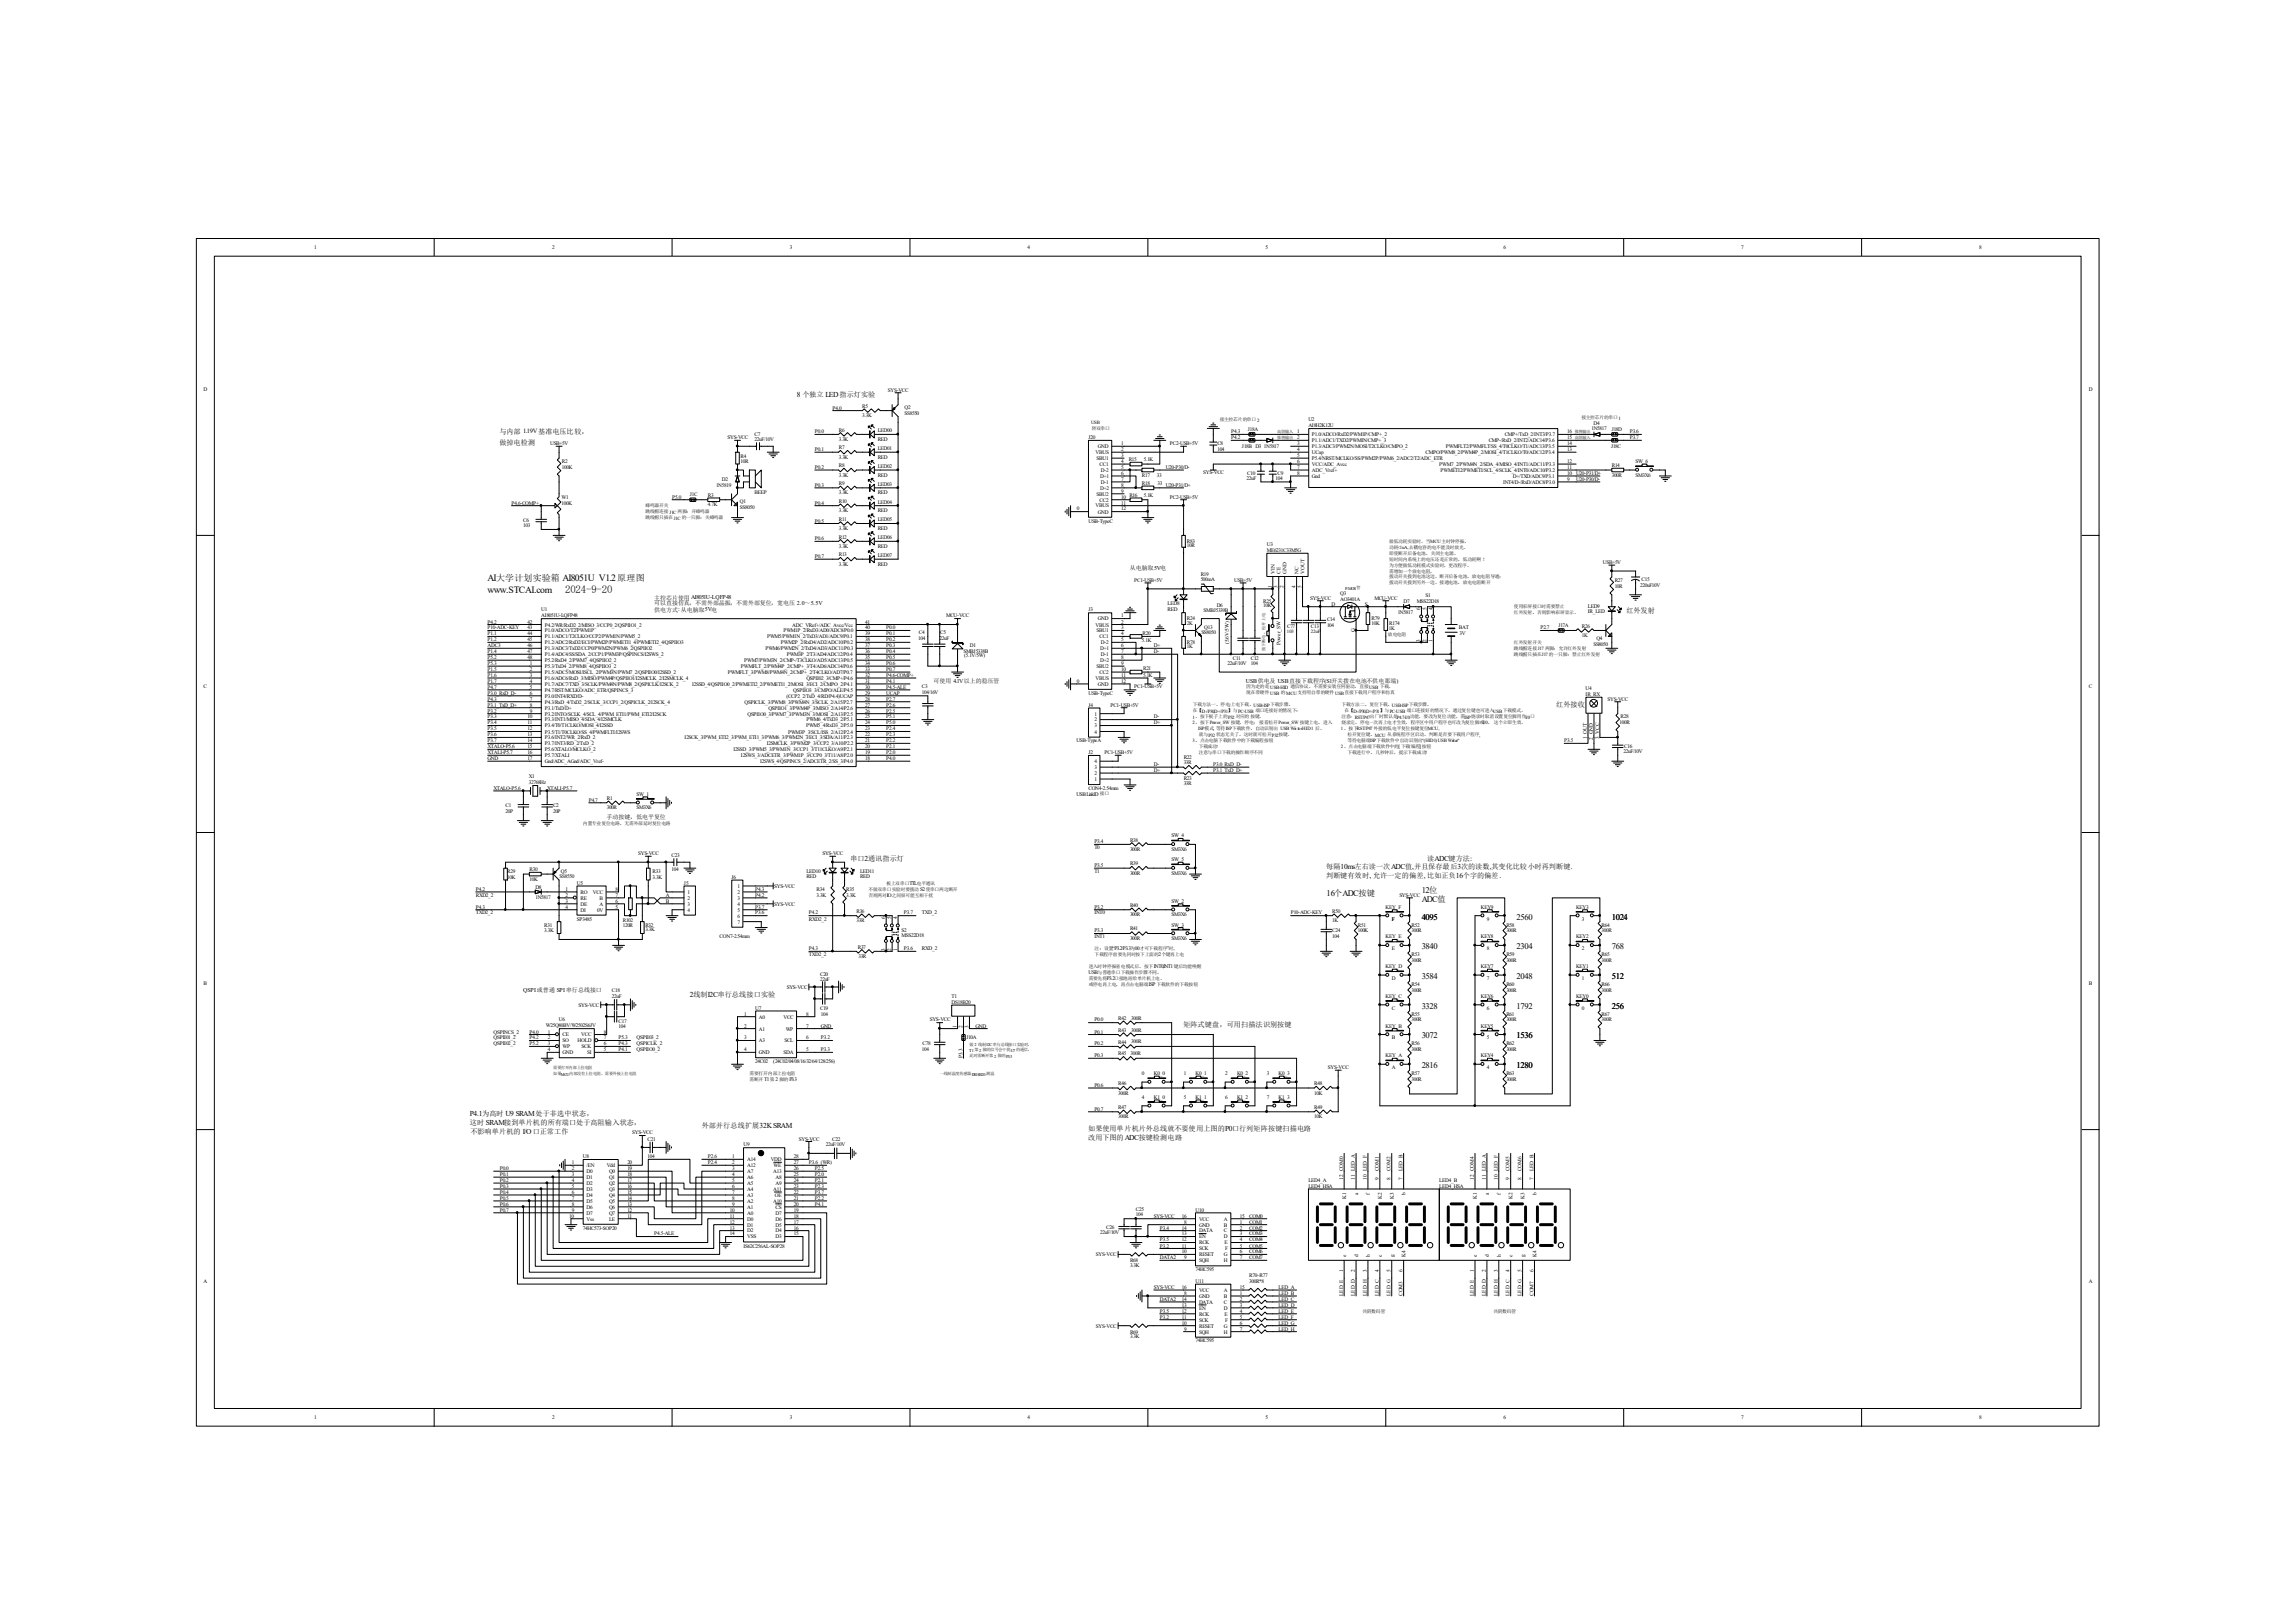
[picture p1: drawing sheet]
<svg xmlns="http://www.w3.org/2000/svg" width="297mm" height="210mm" viewBox="0 0 297 210" stroke-linecap="round" stroke-linejoin="round" font-family="sans-serif">
<defs><g id="words">
<text font-size="1.4" x="73.1" y="76.7">2024-9-20</text>
<g font-size="1.2">
<text x="63.1" y="75.2">AI大学计划实验箱 AI8051U V1.2原理图</text>
<text x="63.1" y="76.7">www.STCAI.com</text>
</g>
<g font-size="1.1">
<text x="171.6" y="115.9">16个ADC按键</text>
<text x="183.9" y="119">4095</text>
<text x="183.9" y="116.7">ADC值</text>
<text x="183.9" y="115.5">12位</text>
<text x="196.2" y="119">2560</text>
<text x="208.5" y="119">1024</text>
<text x="183.9" y="122.8">3840</text>
<text x="196.2" y="122.8">2304</text>
<text x="208.5" y="122.8">768</text>
<text x="183.9" y="126.7">3584</text>
<text x="183.9" y="130.5">3328</text>
<text x="196.2" y="126.7">2048</text>
<text x="196.2" y="130.5">1792</text>
<text x="208.5" y="130.5">256</text>
<text x="208.5" y="126.7">512</text>
<text x="183.9" y="134.4">3072</text>
<text x="196.2" y="134.4">1536</text>
<text x="183.9" y="138.2">2816</text>
<text x="196.2" y="138.2">1280</text>
</g>
<g font-size="1">
<text x="103.1" y="51.4">8 个独立 LED指示灯实验</text>
<text x="89.2" y="129">2线制I2C串行总线接口实验</text>
<text x="60.8" y="144.4">P4.1为高时 U9 SRAM处于非选中状态，</text>
</g>
<g font-size=".9">
<text x="64.6" y="57.6">做掉电检测</text>
<text x="64.6" y="56.1">与内部 1.19V基准电压比较，</text>
<text x="210.4" y="79.3">红外发射</text>
<text x="201.3" y="91.5">红外接收</text>
<text x="110" y="111.3">串口2通讯指示灯</text>
<text x="171.6" y="112.5">每隔10ms左右读一次ADC值,并且保存最后3次的读数,其变化比较小时再判断键.</text>
<text x="171.6" y="113.6">判断键有效时, 允许一定的偏差, 比如正负16个字的偏差.</text>
<text x="184.6" y="111.3">读ADC键方法:</text>
<text x="153.1" y="132.9">矩阵式键盘，可用扫描法识别按键</text>
<text x="60.8" y="145.5">这时 SRAM接到单片机的所有端口处于高阻输入状态，</text>
<text x="60.9" y="146.8">不影响单片机的 I/O口正常工作</text>
<text x="90.8" y="145.9">外部并行总线扩展32K SRAM</text>
<text x="140.8" y="146.3">如果使用单片机片外总线就不要使用上图的P0口行列矩阵按键扫描电路</text>
<text x="140.8" y="147.5">改用下图的ADC按键检测电路</text>
</g>
<g font-size=".8">
<text x="84.6" y="77.6">主控芯片使用 AI8051U-LQFP48</text>
<text x="146.1" y="73.7">从电脑取5V电</text>
<text x="84.6" y="79.1">供电方式: 从电脑取5V电</text>
<text x="84.6" y="78.3">可以直接仿真，不需外部晶振，不需外部复位，宽电压 2.0～5.5V</text>
<text x="120.8" y="88.4">可使用 4.1V以上的稳压管</text>
<text x="161.2" y="88.3">USB供电及 USB直接下载程序(S1开关拨在电池不供电那端)</text>
<text x="78.5" y="106">手动按键，低电平复位</text>
<text x="67.7" y="128.3">QSPI或普通 SPI串行总线接口</text>
</g>
<g font-size=".7">
<text x="40.6" y="32.2">1</text>
<text x="71.4" y="32.2">2</text>
<text x="102.2" y="32.2">3</text>
<text x="132.9" y="32.2">4</text>
<text x="163.7" y="32.2">5</text>
<text x="194.5" y="32.2">6</text>
<text x="225.2" y="32.2">7</text>
<text x="256" y="32.2">8</text>
<text x="26.3" y="50.6">D</text>
<text x="107.7" y="53">P4.0</text>
<text x="111.5" y="52.7">R5</text>
<text x="111.5" y="54">3.3K</text>
<text x="114.8" y="50.7">SYS-VCC</text>
<text x="117" y="52.9">Q2</text>
<text x="117" y="53.7">SS8550</text>
<text x="270.2" y="50.6">D</text>
<text x="71.2" y="57.6">USB+5V</text>
<text x="72.7" y="59.9">R2</text>
<text x="94.1" y="56.9">SYS-VCC</text>
<text x="95.8" y="59.2">R4</text>
<text x="95.8" y="59.9">10R</text>
<text x="97.6" y="56.4">C7</text>
<text x="97.6" y="57.1">22uF/10V</text>
<text x="105.4" y="56.1">P0.0</text>
<text x="105.4" y="58.4">P0.1</text>
<text x="108.5" y="55.8">R6</text>
<text x="108.5" y="57.1">3.3K</text>
<text x="108.5" y="58.1">R7</text>
<text x="108.5" y="59.4">3.3K</text>
<text x="113.5" y="58.2">LED01</text>
<text x="113.5" y="59.4">RED</text>
<text x="113.5" y="55.9">LED00</text>
<text x="113.5" y="57.1">RED</text>
<text x="140.8" y="56.9">J20</text>
<text x="141.7" y="58.8">VBUS</text>
<text x="141.9" y="59.5">SBU1</text>
<text x="142" y="58">GND</text>
<text x="145" y="57.6">1</text>
<text x="145" y="58.4">2</text>
<text x="145" y="59.1">3</text>
<text x="145" y="59.9">4</text>
<text x="146" y="59.7">R15</text>
<text x="148" y="59.7">5.1K</text>
<text x="151.3" y="57.6">PC2-USB+5V</text>
<text x="157.5" y="57.5">C8</text>
<text x="157.5" y="58.3">104</text>
<text x="159.3" y="56.9">P4.2</text>
<text x="159.3" y="56.1">P4.3</text>
<text x="160.7" y="58">J18B D3</text>
<text x="161.4" y="55.8">J18A</text>
<text x="163.5" y="58">1N5817</text>
<text x="167.8" y="58.4">4</text>
<text x="167.8" y="57.6">3</text>
<text x="167.8" y="56.9">2</text>
<text x="167.8" y="56.1">1</text>
<text x="167.8" y="59.1">5</text>
<text x="167.8" y="59.9">6</text>
<text x="169.2" y="54.5">U2</text>
<text x="169.2" y="55.3">AI8H2K12U</text>
<text x="169.7" y="58.8">UCap</text>
<text x="169.7" y="58">P1.3/ADC3/PWM2N/MOSI/T2CLKO/CMPO_2</text>
<text x="169.7" y="57.2">P1.1/ADC1/TXD2/PWMIN/CMP+_3</text>
<text x="169.7" y="56.4">P1.0/ADCO/RxD2/PWM1P/CMP+_2</text>
<text x="169.7" y="59.5">P5.4/NRST/MCLKO/SS/PWM2P/PWM6_2/ADC2/T2/ADC_ETR</text>
<text x="184.4" y="58.8">CMPO/PWM8_2/PWM4P_2/MOSI_4/T1CLKO/T0/ADC12/P3.4</text>
<text x="187" y="58">PWMFLT2/PWMFLT/SS_4/T0CLKO/T1/ADC13/P3.5</text>
<text x="192.6" y="57.2">CMP-/RxD_2/INT2/ADC14/P3.6</text>
<text x="194.6" y="56.4">CMP+/TxD_2/INT3/P3.7</text>
<text x="202.7" y="56.1">16</text>
<text x="202.7" y="56.9">15</text>
<text x="202.7" y="57.6">14</text>
<text x="202.7" y="59.9">12</text>
<text x="202.7" y="58.4">13</text>
<text x="205.9" y="55.6">1N5817</text>
<text x="206.1" y="55">D4</text>
<text x="208.4" y="57.9">J18C</text>
<text x="208.5" y="55.8">J18D</text>
<text x="210.8" y="56.1">P3.6</text>
<text x="210.8" y="56.9">P3.7</text>
<text x="211.6" y="59.9">SW_6</text>
<text x="66.2" y="65.3">P4.6-COMP+</text>
<text x="72.6" y="64.5">W1</text>
<text x="72.6" y="65.3">100K</text>
<text x="72.7" y="60.7">100K</text>
<text x="86.9" y="64.5">P5.0</text>
<text x="89.2" y="64.2">J1C</text>
<text x="91.6" y="64.3">R3</text>
<text x="91.6" y="65.5">4.7K</text>
<text x="92.6" y="63">1N5819</text>
<text x="93.4" y="62.2">D2</text>
<text x="95.7" y="65.1">Q1</text>
<text x="95.7" y="65.8">SS8050</text>
<text x="97.6" y="63.9">BEEP</text>
<text x="105.4" y="60.7">P0.2</text>
<text x="105.4" y="63">P0.3</text>
<text x="105.4" y="65.3">P0.4</text>
<text x="108.5" y="62.7">R9</text>
<text x="108.5" y="64">3.3K</text>
<text x="108.5" y="65.1">R10</text>
<text x="108.5" y="60.5">R8</text>
<text x="108.5" y="61.7">3.3K</text>
<text x="113.5" y="65.2">LED04</text>
<text x="113.5" y="62.8">LED03</text>
<text x="113.5" y="64">RED</text>
<text x="113.5" y="60.5">LED02</text>
<text x="113.5" y="61.7">RED</text>
<text x="141.7" y="65.7">VBUS</text>
<text x="141.9" y="64.1">SBU2</text>
<text x="142.2" y="60.3">CC1</text>
<text x="142.2" y="64.9">CC2</text>
<text x="142.3" y="61.8">D+1</text>
<text x="142.3" y="63.4">D+2</text>
<text x="142.4" y="61">D-2</text>
<text x="142.4" y="62.6">D-1</text>
<text x="145" y="60.7">5</text>
<text x="145" y="65.3">11</text>
<text x="145" y="61.4">6</text>
<text x="145" y="62.2">7</text>
<text x="145" y="63">8</text>
<text x="145" y="63.8">9</text>
<text x="145" y="64.5">10</text>
<text x="146.1" y="64.3">R16</text>
<text x="147.7" y="62.7">R18</text>
<text x="147.7" y="61.8">R17</text>
<text x="148" y="64.3">5.1K</text>
<text x="149.6" y="61.8">33</text>
<text x="149.7" y="62.7">33</text>
<text x="150.8" y="60.7">U20-P30/D-</text>
<text x="150.8" y="63">U20-P31/D+</text>
<text x="151.3" y="64.5">PC2-USB+5V</text>
<text x="155.7" y="61.4">SYS-VCC</text>
<text x="161.2" y="62.1">22uF</text>
<text x="161.3" y="61.4">C10</text>
<text x="165" y="62.1">104</text>
<text x="165.3" y="61.5">C9</text>
<text x="167.8" y="61.4">8</text>
<text x="167.8" y="60.7">7</text>
<text x="169.7" y="60.3">VCC/ADC_Avcc</text>
<text x="169.7" y="61.8">Gnd</text>
<text x="169.7" y="61">ADC_Vref+</text>
<text x="186.2" y="60.3">PWM7_2/PWM4N_2/SDA_4/MISO_4/INT1/ADC11/P3.3</text>
<text x="186.3" y="61">PWMETI2/PWMETI/SCL_4/SCLK_4/INT0/ADC10/P3.2</text>
<text x="194.4" y="62.6">INT4/D-/RxD/ADC8/P3.0</text>
<text x="195.7" y="61.8">D+/TXD/ADC9/P3.1</text>
<text x="202.7" y="62.2">9</text>
<text x="202.7" y="61.4">10</text>
<text x="202.7" y="60.7">11</text>
<text x="203.9" y="61.4">U20-P31/D+</text>
<text x="203.9" y="62.2">U20-P30/D-</text>
<text x="208.5" y="60.5">R14</text>
<text x="208.5" y="61.7">300R</text>
<text x="211.6" y="61.7">SM3X6</text>
<text x="67.7" y="67.5">C6</text>
<text x="67.7" y="68.2">103</text>
<text x="105.4" y="67.6">P0.5</text>
<text x="105.4" y="69.9">P0.6</text>
<text x="108.5" y="66.3">3.3K</text>
<text x="108.5" y="67.4">R11</text>
<text x="108.5" y="68.6">3.3K</text>
<text x="108.5" y="69.7">R12</text>
<text x="108.5" y="70.9">3.3K</text>
<text x="108.5" y="72">R13</text>
<text x="113.5" y="69.8">LED06</text>
<text x="113.5" y="70.9">RED</text>
<text x="113.5" y="67.4">LED05</text>
<text x="113.5" y="68.6">RED</text>
<text x="113.5" y="66.3">RED</text>
<text x="139.3" y="66">0</text>
<text x="140.8" y="67.6">USB-TypeC</text>
<text x="142" y="66.5">GND</text>
<text x="145" y="66">12</text>
<text x="153.5" y="70.2">R83</text>
<text x="153.5" y="70.8">10R</text>
<text x="163.9" y="70.7">U3</text>
<text x="163.9" y="71.5">ME6231C33M5G</text>
<text x="105.4" y="72.2">P0.7</text>
<text x="108.5" y="73.2">3.3K</text>
<text x="113.5" y="72.1">LED07</text>
<text x="113.5" y="73.2">RED</text>
<text x="146.7" y="75.3">PC1-USB+5V</text>
<text x="155.3" y="74.6">R19</text>
<text x="155.3" y="75.2">500mA</text>
<text x="159.6" y="75.3">USB+5V</text>
<text x="163.4" y="78">R25</text>
<text x="164.5" y="76.1" transform="rotate(-90 164.5 76.1)">1</text>
<text x="164.9" y="74.2" transform="rotate(-90 164.9 74.2)">VIN</text>
<text x="165.3" y="76.1" transform="rotate(-90 165.3 76.1)">3</text>
<text x="165.6" y="74.2" transform="rotate(-90 165.6 74.2)">CE</text>
<text x="166" y="76.1" transform="rotate(-90 166 76.1)">2</text>
<text x="166.4" y="74.2" transform="rotate(-90 166.4 74.2)">GND</text>
<text x="167.6" y="76.1" transform="rotate(-90 167.6 76.1)">4</text>
<text x="168" y="74.2" transform="rotate(-90 168 74.2)">NC</text>
<text x="168.4" y="76.1" transform="rotate(-90 168.4 76.1)">5</text>
<text x="168.7" y="74.2" transform="rotate(-90 168.7 74.2)">VOUT</text>
<text x="169.5" y="77.6">SYS-VCC</text>
<text x="173.4" y="77">Q3</text>
<text x="173.4" y="77.8">AO3401A</text>
<text x="177.8" y="77.6">MCU-VCC</text>
<text x="184.4" y="77.3">S1</text>
<text x="207.3" y="73">USB+5V</text>
<text x="208.9" y="75.3">R27</text>
<text x="208.9" y="76.1">10R</text>
<text x="212.2" y="76">220uF10V</text>
<text x="212.3" y="75.2">C15</text>
<text x="63.1" y="81.5">P10-ADC-KEY</text>
<text x="63.1" y="83.7">ADC3</text>
<text x="63.1" y="82.2">P1.1</text>
<text x="63.1" y="80.7">P4.2</text>
<text x="63.1" y="83">P1.2</text>
<text x="68.2" y="80.7">42</text>
<text x="68.2" y="81.5">43</text>
<text x="68.2" y="82.2">44</text>
<text x="68.2" y="83">45</text>
<text x="68.2" y="83.7">46</text>
<text x="70" y="79.1">U1</text>
<text x="70" y="79.9">AI8051U-LQFP48</text>
<text x="70.5" y="81.1">P4.2/WR/RxD2_2/MISO_3/CCP0_2/QSPIIO1_2</text>
<text x="70.5" y="81.8">P1.0/ADCO/T2/PWM1P</text>
<text x="70.5" y="82.6">P1.1/ADC1/T2CLKO/CCP2/PWM1N/PWM5_2</text>
<text x="70.5" y="83.4">P1.2/ADC2/RxD2/ECI/PWM2P/PWMETI1_4/PWMETI2_4/QSPIIO3</text>
<text x="99.2" y="82.6">PWM5/PWM1N_2/TxD3/AD1/ADC9/P0.1</text>
<text x="101" y="83.4">PWM2P_2/RxD4/AD2/ADC10/P0.2</text>
<text x="101.3" y="81.8">PWM1P_2/RxD3/AD0/ADC8/P0.0</text>
<text x="102.5" y="81.1">ADC_VRef+/ADC_Avcc/Vcc</text>
<text x="111.9" y="83.7">37</text>
<text x="111.9" y="83">38</text>
<text x="111.9" y="82.2">39</text>
<text x="111.9" y="81.5">40</text>
<text x="111.9" y="80.7">41</text>
<text x="114.6" y="82.2">P0.1</text>
<text x="114.6" y="81.5">P0.0</text>
<text x="114.6" y="83">P0.2</text>
<text x="114.6" y="83.7">P0.3</text>
<text x="118.8" y="82.8">104</text>
<text x="118.9" y="82">C4</text>
<text x="121.5" y="82.8">22uF</text>
<text x="121.6" y="82">C5</text>
<text x="122.4" y="79.9">MCU-VCC</text>
<text x="125.5" y="83.7">D1</text>
<text x="140.8" y="79.1">J3</text>
<text x="141.7" y="81.1">VBUS</text>
<text x="141.9" y="81.8">SBU1</text>
<text x="142" y="80.3">GND</text>
<text x="142.2" y="82.6">CC1</text>
<text x="142.4" y="83.4">D-2</text>
<text x="145" y="79.9">1</text>
<text x="145" y="80.7">2</text>
<text x="145" y="81.5">3</text>
<text x="145" y="82.2">4</text>
<text x="145" y="83">5</text>
<text x="145" y="83.7">6</text>
<text x="147.7" y="83.1">5.1K</text>
<text x="147.8" y="82.2">R20</text>
<text x="149.3" y="83.7">D+</text>
<text x="151" y="78.3">LED8</text>
<text x="151" y="79">RED</text>
<text x="153.5" y="83.3">R78</text>
<text x="153.5" y="83.9">1K</text>
<text x="153.5" y="80.2">R24</text>
<text x="153.5" y="80.8">2K</text>
<text x="155.4" y="82">SS8050</text>
<text x="155.7" y="79.2">SMBJ5339B</text>
<text x="155.8" y="81.5">Q13</text>
<text x="157.4" y="78.6">D6</text>
<text x="159" y="83.4" transform="rotate(-90 159 83.4)">(5.6V/5W)</text>
<text x="163.4" y="78.6">10K</text>
<text x="165.6" y="83.5" transform="rotate(-90 165.6 83.5)">Power_SW</text>
<text x="166.5" y="81.3">C77</text>
<text x="169.6" y="81.3">C13</text>
<text x="171.7" y="80.4">C14</text>
<text x="171.7" y="81.1">104</text>
<text x="172.2" y="78.4">D</text>
<text x="175.3" y="81.7" transform="rotate(-90 175.3 81.7)">G</text>
<text x="176.6" y="78.4">S</text>
<text x="177.4" y="80.2">R79</text>
<text x="177.4" y="80.8">10K</text>
<text x="179.7" y="81.6">1K</text>
<text x="179.7" y="80.9">R174</text>
<text x="180.8" y="79.4">1N5817</text>
<text x="181.6" y="78.1">D7</text>
<text x="183.3" y="78.1">MSS22D18</text>
<text x="183.7" y="83.1" transform="rotate(-90 183.7 83.1)">3</text>
<text x="183.7" y="78.9" transform="rotate(-90 183.7 78.9)">6</text>
<text x="184.5" y="83.1" transform="rotate(-90 184.5 83.1)">2</text>
<text x="184.5" y="78.9" transform="rotate(-90 184.5 78.9)">5</text>
<text x="185.3" y="83.1" transform="rotate(-90 185.3 83.1)">1</text>
<text x="185.3" y="78.9" transform="rotate(-90 185.3 78.9)">4</text>
<text x="188.7" y="81.4">BAT</text>
<text x="188.8" y="82.1">3V</text>
<text x="199.3" y="81.5">P2.7</text>
<text x="201.6" y="81.1">J17A</text>
<text x="204.6" y="81.2">R26</text>
<text x="204.6" y="82.4">1K</text>
<text x="205.4" y="78.7">LED9</text>
<text x="205.4" y="79.3">IR_LED</text>
<text x="206.1" y="83.5">SS8050</text>
<text x="206.5" y="82.8">Q4</text>
<text x="26.3" y="89">C</text>
<text x="63.1" y="89.9">P3.0_RxD_D-</text>
<text x="63.1" y="86.8">P1.5</text>
<text x="63.1" y="84.5">P1.4</text>
<text x="63.1" y="87.6">P1.6</text>
<text x="63.1" y="88.4">P1.7</text>
<text x="63.1" y="89.1">P4.7</text>
<text x="63.1" y="86.1">P5.3</text>
<text x="63.1" y="85.3">P5.2</text>
<text x="68.2" y="84.5">47</text>
<text x="68.2" y="85.3">48</text>
<text x="68.5" y="86.1">1</text>
<text x="68.5" y="86.8">2</text>
<text x="68.5" y="87.6">3</text>
<text x="68.5" y="88.4">4</text>
<text x="68.5" y="89.1">5</text>
<text x="68.5" y="89.9">6</text>
<text x="70.5" y="84.1">P1.3/ADC3/TxD2/CCP0/PWM2N/PWM6_2/QSPIIO2</text>
<text x="70.5" y="84.9">P1.4/ADC4/SS/SDA_2/CCP1/PWM3P/QSPINCS/I2SWS_2</text>
<text x="70.5" y="85.7">P5.2/RxD4_2/PWM7_4/QSPIIO2_2</text>
<text x="70.5" y="86.4">P5.3/TxD4_2/PWM8_4/QSPIIO3_2</text>
<text x="70.5" y="87.2">P1.5/ADC5/MOSI/ISCL_2/PWM3N/PWM7_2/QSPIIO0/I2SSD_2</text>
<text x="70.5" y="88">P1.6/ADC6/RxD_3/MISO/PWM4P/QSPIIO1/I2SMCLK_2/I2SMCLK_4</text>
<text x="70.5" y="88.7">P1.7/ADC7/TXD_3/SCLK/PWM4N/PWM8_2/QSPICLK/I2SCK_2</text>
<text x="70.5" y="89.5">P4.7/RST/MCLKO/ADC_ETR/QSPINCS_3</text>
<text x="89.5" y="88.7">I2SSD_4/QSPIIO0_2/PWMETI2_2/PWMETI1_2/MOSI_3/ECI_2/CMPO_2/P4.1</text>
<text x="94.1" y="87.2">PWMFLT_3/PWM8/PWM4N_2/CMP+_2/T4CLKO/AD7/P0.7</text>
<text x="95.8" y="86.4">PWMFLT_2/PWM4P_2/CMP+_3/T4/AD6/ADC14/P0.6</text>
<text x="96.3" y="85.7">PWM7/PWM3N_2/CMP-/T3CLKO/AD5/ADC13/P0.5</text>
<text x="99" y="84.1">PWM6/PWM2N_2/TxD4/AD3/ADC11/P0.3</text>
<text x="101.8" y="84.9">PWM3P_2/T3/AD4/ADC12/P0.4</text>
<text x="102.6" y="89.5">QSPIIO3_3/CMPO/ALE/P4.5</text>
<text x="104.3" y="88">QSPII02_3/CMP+/P4.6</text>
<text x="111.9" y="89.9">29</text>
<text x="111.9" y="89.1">30</text>
<text x="111.9" y="88.4">31</text>
<text x="111.9" y="87.6">32</text>
<text x="111.9" y="86.8">33</text>
<text x="111.9" y="86.1">34</text>
<text x="111.9" y="85.3">35</text>
<text x="111.9" y="84.5">36</text>
<text x="114.6" y="89.1">P4.5-ALE</text>
<text x="114.6" y="84.5">P0.4</text>
<text x="114.6" y="85.3">P0.5</text>
<text x="114.6" y="86.1">P0.6</text>
<text x="114.6" y="86.8">P0.7</text>
<text x="114.6" y="88.4">P4.1</text>
<text x="114.6" y="87.6">P4.6-COMP+</text>
<text x="114.6" y="89.9">UCAP</text>
<text x="119.3" y="89">C3</text>
<text x="119.3" y="89.8">104/16V</text>
<text x="124.6" y="84.5">SMBJ5338B</text>
<text x="124.7" y="85">(5.1V/5W)</text>
<text x="139.3" y="88.4">0</text>
<text x="140.8" y="89.9">USB-TypeC</text>
<text x="141.7" y="88">VBUS</text>
<text x="141.9" y="86.4">SBU2</text>
<text x="142" y="88.7">GND</text>
<text x="142.2" y="87.2">CC2</text>
<text x="142.3" y="84.1">D+1</text>
<text x="142.3" y="85.7">D+2</text>
<text x="142.4" y="84.9">D-1</text>
<text x="145" y="87.6">11</text>
<text x="145" y="88.4">12</text>
<text x="145" y="84.5">7</text>
<text x="145" y="85.3">8</text>
<text x="145" y="86.1">9</text>
<text x="145" y="86.8">10</text>
<text x="146.7" y="89">PC1-USB+5V</text>
<text x="147.9" y="86.7">R21</text>
<text x="147.9" y="87.6">5.1K</text>
<text x="149.3" y="84.5">D-</text>
<text x="158.8" y="86.1">22uF/10V</text>
<text x="159.5" y="85.3">C11</text>
<text x="161.8" y="85.3">C12</text>
<text x="161.8" y="86.1">104</text>
<text x="205.1" y="89.3">U4</text>
<text x="270.2" y="89">C</text>
<text x="63.1" y="92.2">P3.2</text>
<text x="63.1" y="93">P3.3</text>
<text x="63.1" y="91.4">P3.1_TxD_D+</text>
<text x="63.1" y="94.5">P3.5</text>
<text x="63.1" y="90.7">P4.3</text>
<text x="63.1" y="95.3">P3.6</text>
<text x="63.1" y="93.7">P3.4</text>
<text x="68.2" y="93">10</text>
<text x="68.2" y="93.7">11</text>
<text x="68.2" y="94.5">12</text>
<text x="68.2" y="95.3">13</text>
<text x="68.5" y="90.7">7</text>
<text x="68.5" y="91.4">8</text>
<text x="68.5" y="92.2">9</text>
<text x="70.5" y="90.3">P3.0/INT4/RXD/D-</text>
<text x="70.5" y="91.1">P4.3/RxD_4/TxD2_2/SCLK_3/CCP1_2/QSPICLK_2/I2SCK_4</text>
<text x="70.5" y="91.8">P3.1/TxD/D+</text>
<text x="70.5" y="92.6">P3.2/INTO/SCLK_4/SCL_4/PWM_ETI1/PWM_ETI2/I2SCK</text>
<text x="70.5" y="93.3">P3.3/INT1/MISO_4/SDA_4/I2SMCLK</text>
<text x="70.5" y="94.1">P3.4/T0/T1CLKO/MOSI_4/I2SSD</text>
<text x="70.5" y="94.9">P3.5/T1/T0CLKO/SS_4/PWMFLTI/I2SWS</text>
<text x="70.5" y="95.7">P3.6/INT2/WR_2/RxD_2</text>
<text x="88.6" y="95.7">I2SCK_3/PWM_ETI2_3/PWM_ETI1_3/PWM6_3/PWM2N_3/ECI_3/SDA/A11/P2.3</text>
<text x="96.3" y="91.1">QSPICLK_3/PWM8_3/PWM4N_3/SCLK_2/A15/P2.7</text>
<text x="96.7" y="92.6">QSPIIO0_3/PWM7_3/PWM3N_3/MOSI_2/A13/P2.5</text>
<text x="99.4" y="91.8">QSPIIO1_3/PWM4P_3/MISO_2/A14/P2.6</text>
<text x="101.7" y="90.3">(CCP2_2/TxD_4/RD/P4.4)UCAP</text>
<text x="101.9" y="94.9">PWM3P_3/SCL/ISS_2/A12/P2.4</text>
<text x="104.3" y="94.1">PWM5_4/RxD3_2/P5.0</text>
<text x="104.3" y="93.3">PWM6_4/TxD3_2/P5.1</text>
<text x="111.9" y="95.3">22</text>
<text x="111.9" y="94.5">23</text>
<text x="111.9" y="93.7">24</text>
<text x="111.9" y="93">25</text>
<text x="111.9" y="92.2">26</text>
<text x="111.9" y="91.4">27</text>
<text x="111.9" y="90.7">28</text>
<text x="114.6" y="95.3">P2.3</text>
<text x="114.6" y="92.2">P2.5</text>
<text x="114.6" y="91.4">P2.6</text>
<text x="114.6" y="90.7">P2.7</text>
<text x="114.6" y="93">P5.1</text>
<text x="114.6" y="93.7">P5.0</text>
<text x="114.6" y="94.5">P2.4</text>
<text x="140.8" y="91.4">J4</text>
<text x="141.6" y="92.6">1</text>
<text x="141.6" y="93.3">2</text>
<text x="141.6" y="94.1">3</text>
<text x="141.6" y="94.9">4</text>
<text x="143.6" y="91.4">PC1-USB+5V</text>
<text x="149.3" y="93.7">D+</text>
<text x="149.3" y="93">D-</text>
<text x="205.1" y="90">IR_RX</text>
<text x="205.3" y="95.6" transform="rotate(-90 205.3 95.6)">1_OUT</text>
<text x="206" y="95.7" transform="rotate(-90 206 95.7)">2_GND</text>
<text x="206.8" y="95.6" transform="rotate(-90 206.8 95.6)">3_VCC</text>
<text x="207.9" y="90.7">SYS-VCC</text>
<text x="209.5" y="93.7">100R</text>
<text x="209.6" y="93">R28</text>
<text x="63.1" y="96.1">P3.7</text>
<text x="63.1" y="98.3">GND</text>
<text x="63.1" y="96.8">XTALO-P5.6</text>
<text x="63.1" y="97.6">XTALI-P5.7</text>
<text x="68.2" y="96.1">14</text>
<text x="68.2" y="96.8">15</text>
<text x="68.2" y="97.6">16</text>
<text x="68.2" y="98.3">17</text>
<text x="68.4" y="100.7">X1</text>
<text x="68.4" y="101.4">32768Hz</text>
<text x="70.5" y="96.4">P3.7/INT3/RD_2/TxD_2</text>
<text x="70.5" y="97.2">P5.6/XTALO/MCLKO_2</text>
<text x="70.5" y="98">P5.7/XTALI</text>
<text x="70.5" y="98.7">Gnd/ADC_AGnd/ADC_Vref-</text>
<text x="94.9" y="97.2">I2SSD_3/PWM5_3/PWM1N_3/CCP1_3/T11CLKO/A9/P2.1</text>
<text x="95.8" y="98">I2SWS_3/ADCETR_3/PWM1P_3/CCP0_3/T11/A8/P2.0</text>
<text x="98.3" y="98.7">I2SWS_4/QSPINCS_2/ADCETR_2/SS_3/P4.0</text>
<text x="99.2" y="96.4">I2SMCLK_3/PWM2P_3/CCP2_3/A10/P2.2</text>
<text x="111.9" y="97.6">19</text>
<text x="111.9" y="96.8">20</text>
<text x="111.9" y="96.1">21</text>
<text x="111.9" y="98.3">18</text>
<text x="114.6" y="96.8">P2.1</text>
<text x="114.6" y="97.6">P2.0</text>
<text x="114.6" y="96.1">P2.2</text>
<text x="114.6" y="98.3">P4.0</text>
<text x="139.2" y="96.1">USB-TypeA</text>
<text x="140.8" y="97.6">J2</text>
<text x="141.6" y="101.1">1</text>
<text x="141.6" y="100.3">2</text>
<text x="141.6" y="99.5">3</text>
<text x="141.6" y="98.7">4</text>
<text x="142.9" y="97.6">PC1-USB+5V</text>
<text x="149.3" y="99.9">D+</text>
<text x="149.3" y="99.1">D-</text>
<text x="153.1" y="101">R23</text>
<text x="153.1" y="101.6">33R</text>
<text x="153.1" y="98.3">R22</text>
<text x="153.1" y="98.9">33R</text>
<text x="156.9" y="99.9">P3.1_TxD_D+</text>
<text x="156.9" y="99.1">P3.0_RxD_D-</text>
<text x="202.3" y="96.1">P3.5</text>
<text x="210" y="97.4">22uF/10V</text>
<text x="210.1" y="96.7">C16</text>
<text x="63.8" y="102.2">XTALO-P5.6</text>
<text x="65.4" y="104.4">C1</text>
<text x="65.4" y="105.2">20P</text>
<text x="70.8" y="102.2">XTALI-P5.7</text>
<text x="71.5" y="104.4">C2</text>
<text x="71.5" y="105.2">20P</text>
<text x="76.2" y="103.7">P4.7</text>
<text x="78.5" y="103.5">R1</text>
<text x="78.5" y="104.7">300R</text>
<text x="82.3" y="103">SW_1</text>
<text x="82.3" y="104.7">SM3X6</text>
<text x="139.2" y="103">USB Link1D</text>
<text x="140.8" y="102.2">CON4-2.54mm</text>
<text x="65.6" y="112.9">R29</text>
<text x="65.6" y="113.7">10K</text>
<text x="68.5" y="112.7">R30</text>
<text x="68.5" y="114">10K</text>
<text x="72.4" y="113.7">SS8550</text>
<text x="72.6" y="112.9">Q5</text>
<text x="82.5" y="110.7">SYS-VCC</text>
<text x="84.4" y="112.9">R33</text>
<text x="84.4" y="113.7">3.3K</text>
<text x="86.9" y="110.9">C23</text>
<text x="86.9" y="112.7">104</text>
<text x="94.6" y="113.7">J6</text>
<text x="104.3" y="112.9">LED10</text>
<text x="104.3" y="113.7">RED</text>
<text x="106.4" y="110.7">SYS-VCC</text>
<text x="111.2" y="112.9">LED11</text>
<text x="111.2" y="113.7">RED</text>
<text x="141.6" y="112.2">P3.5</text>
<text x="141.6" y="109.1">P3.4</text>
<text x="141.6" y="109.9">T0</text>
<text x="141.6" y="112.9">T1</text>
<text x="146.2" y="108.9">R38</text>
<text x="146.2" y="110.1">300R</text>
<text x="146.2" y="112">R39</text>
<text x="146.2" y="113.2">300R</text>
<text x="151.5" y="108.3">SW_4</text>
<text x="151.5" y="110.1">SM3X6</text>
<text x="151.5" y="111.4">SW_5</text>
<text x="151.5" y="113.2">SM3X6</text>
<text x="61.6" y="115.3">P4.2</text>
<text x="61.6" y="116">RXD2_2</text>
<text x="61.6" y="117.6">P4.3</text>
<text x="61.6" y="118.3">TXD2_2</text>
<text x="69.3" y="115">D8</text>
<text x="69.3" y="116.3">1N5817</text>
<text x="70.4" y="119.9">R31</text>
<text x="73.2" y="115.3">1</text>
<text x="73.2" y="116">2</text>
<text x="73.2" y="116.8">3</text>
<text x="73.2" y="117.6">4</text>
<text x="74.6" y="114.5">U5</text>
<text x="74.6" y="119.1">SP3485</text>
<text x="75.1" y="115.7">RO</text>
<text x="75.1" y="116.4">RE</text>
<text x="75.1" y="117.2">DE</text>
<text x="75.1" y="117.9">DI</text>
<text x="76.7" y="115.7">VCC</text>
<text x="77.3" y="117.9">0V</text>
<text x="77.6" y="117.2">A</text>
<text x="77.6" y="116.4">B</text>
<text x="79.6" y="117.6">5</text>
<text x="79.6" y="116.8">6</text>
<text x="79.6" y="116">7</text>
<text x="79.6" y="115.3">8</text>
<text x="80.6" y="119.3">R102</text>
<text x="80.6" y="119.9">120R</text>
<text x="83.5" y="119.9">R32</text>
<text x="86.1" y="116.8">B</text>
<text x="86.1" y="116">A</text>
<text x="88.5" y="114.5">J5</text>
<text x="88.9" y="115.7">1</text>
<text x="88.9" y="116.4">2</text>
<text x="88.9" y="117.2">3</text>
<text x="88.9" y="117.9">4</text>
<text x="95.4" y="114.9">1</text>
<text x="95.4" y="115.7">2</text>
<text x="95.4" y="116.4">3</text>
<text x="95.4" y="117.2">4</text>
<text x="95.4" y="117.9">5</text>
<text x="95.4" y="118.7">6</text>
<text x="95.4" y="119.5">7</text>
<text x="97.7" y="118.3">P3.6</text>
<text x="97.7" y="117.6">P3.7</text>
<text x="97.7" y="115.3">P4.3</text>
<text x="97.7" y="116">P4.2</text>
<text x="100.2" y="114.9">SYS-VCC</text>
<text x="100.2" y="117.2">SYS-VCC</text>
<text x="104.6" y="118.3">P4.2</text>
<text x="104.6" y="119.1">RXD2_2</text>
<text x="105.6" y="115.3">R34</text>
<text x="105.6" y="116">3.3K</text>
<text x="109.5" y="115.3">R35</text>
<text x="109.5" y="116">3.3K</text>
<text x="110.8" y="118.2">R36</text>
<text x="110.8" y="119.3">33R</text>
<text x="114.5" y="118.9" transform="rotate(-90 114.5 118.9)">6</text>
<text x="115.3" y="118.9" transform="rotate(-90 115.3 118.9)">5</text>
<text x="116" y="118.9" transform="rotate(-90 116 118.9)">4</text>
<text x="116.9" y="118.3">P3.7</text>
<text x="119.3" y="118.3">TXD_2</text>
<text x="141.6" y="117.6">P3.2</text>
<text x="141.6" y="118.3">INT0</text>
<text x="146.2" y="117.3">R40</text>
<text x="146.2" y="118.6">300R</text>
<text x="151.5" y="119.9">SW_3</text>
<text x="151.5" y="116.8">SW_2</text>
<text x="151.5" y="118.6">SM3X6</text>
<text x="167" y="118.3">P10-ADC-KEY</text>
<text x="172.3" y="118.1">R50</text>
<text x="172.3" y="119.3">1K</text>
<text x="175.6" y="119.9">R51</text>
<text x="179.2" y="117.6">KEY_F</text>
<text x="180" y="119.1">F</text>
<text x="181" y="116">SYS-VCC</text>
<text x="182.6" y="119.9">R52</text>
<text x="191.6" y="117.6">KEY9</text>
<text x="192.3" y="119.1">9</text>
<text x="194.9" y="119.9">R58</text>
<text x="203.9" y="117.6">KEY3</text>
<text x="204.6" y="119.1">3</text>
<text x="207.2" y="119.9">R64</text>
<text x="70.4" y="120.7">3.3K</text>
<text x="83.5" y="120.5">3.3K</text>
<text x="93.1" y="121.4">CON7-2.54mm</text>
<text x="104.6" y="122.9">P4.3</text>
<text x="104.6" y="123.7">TXD2_2</text>
<text x="111" y="122.8">R37</text>
<text x="111" y="124">33R</text>
<text x="114.5" y="123" transform="rotate(-90 114.5 123)">3</text>
<text x="115.3" y="123" transform="rotate(-90 115.3 123)">2</text>
<text x="116" y="123" transform="rotate(-90 116 123)">1</text>
<text x="116.6" y="120.7">S2</text>
<text x="116.6" y="121.2">MSS22D18</text>
<text x="116.9" y="122.9">P3.6</text>
<text x="119.3" y="122.9">RXD_2</text>
<text x="141.6" y="120.7">P3.3</text>
<text x="141.6" y="121.4">INT1</text>
<text x="146.2" y="120.4">R41</text>
<text x="146.2" y="121.7">300R</text>
<text x="151.5" y="121.7">SM3X6</text>
<text x="172.3" y="120.6">C24</text>
<text x="172.3" y="121.3">104</text>
<text x="175.6" y="120.7">100K</text>
<text x="179.2" y="121.4">KEY_E</text>
<text x="179.2" y="125.3">KEY_D</text>
<text x="180" y="122.9">E</text>
<text x="182.6" y="123.7">R53</text>
<text x="182.6" y="124.5">300R</text>
<text x="182.6" y="120.7">300R</text>
<text x="191.6" y="121.4">KEY8</text>
<text x="191.6" y="125.3">KEY7</text>
<text x="192.3" y="122.9">8</text>
<text x="194.9" y="123.7">R59</text>
<text x="194.9" y="124.5">300R</text>
<text x="194.9" y="120.7">300R</text>
<text x="203.9" y="121.4">KEY2</text>
<text x="203.9" y="125.3">KEY1</text>
<text x="204.6" y="122.9">2</text>
<text x="207.2" y="123.7">R65</text>
<text x="207.2" y="124.5">300R</text>
<text x="207.2" y="120.7">300R</text>
<text x="26.3" y="127.5">B</text>
<text x="74.8" y="130.3">SYS-VCC</text>
<text x="79.2" y="128.4">C18</text>
<text x="79.2" y="129.1">22uF</text>
<text x="96.3" y="131.4">1</text>
<text x="97.7" y="130.6">U7</text>
<text x="98.2" y="131.8">A0</text>
<text x="101.3" y="131.8">VCC</text>
<text x="101.8" y="127.9">SYS-VCC</text>
<text x="104.3" y="131.4">8</text>
<text x="106.1" y="130.7">C19</text>
<text x="106.1" y="126.3">C20</text>
<text x="106.1" y="126.9">22uF</text>
<text x="106.2" y="131.4">104</text>
<text x="123.1" y="129.1">T1</text>
<text x="123.1" y="129.9">DS18B20</text>
<text x="140.8" y="126">USB</text>
<text x="144.6" y="132">R42</text>
<text x="146.3" y="132">300R</text>
<text x="179.2" y="129.1">KEY_C</text>
<text x="180" y="126.8">D</text>
<text x="180" y="130.6">C</text>
<text x="182.6" y="131.4">R55</text>
<text x="182.6" y="127.6">R54</text>
<text x="182.6" y="128.4">300R</text>
<text x="191.6" y="129.1">KEY6</text>
<text x="192.3" y="130.6">6</text>
<text x="192.3" y="126.8">7</text>
<text x="194.9" y="131.4">R61</text>
<text x="194.9" y="127.6">R60</text>
<text x="194.9" y="128.4">300R</text>
<text x="203.9" y="129.1">KEY0</text>
<text x="204.6" y="130.6">0</text>
<text x="204.6" y="126.8">1</text>
<text x="207.2" y="131.4">R67</text>
<text x="207.2" y="127.6">R66</text>
<text x="207.2" y="128.4">300R</text>
<text x="270.2" y="127.5">B</text>
<text x="63.8" y="133.7">QSPINCS_2</text>
<text x="63.8" y="134.5">QSPII01_2</text>
<text x="63.8" y="135.3">QSPII02_2</text>
<text x="68.5" y="133.7">P4.0</text>
<text x="68.5" y="134.5">P4.2</text>
<text x="68.5" y="135.3">P5.2</text>
<text x="70.6" y="132.9">W25Q80BV/W2502S6JV</text>
<text x="70.9" y="133.7">1</text>
<text x="70.9" y="134.5">2</text>
<text x="70.9" y="135.3">3</text>
<text x="70.9" y="136">4</text>
<text x="72.3" y="132.2">U6</text>
<text x="72.8" y="134.1">CE</text>
<text x="72.8" y="134.9">SO</text>
<text x="72.8" y="135.6">WP</text>
<text x="72.8" y="136.4">GND</text>
<text x="74.7" y="134.9">HOLD</text>
<text x="75.2" y="134.1">VCC</text>
<text x="75.2" y="135.6">SCK</text>
<text x="75.9" y="136.4">SI</text>
<text x="78.1" y="136">5</text>
<text x="78.1" y="135.3">6</text>
<text x="78.1" y="134.5">7</text>
<text x="78.1" y="133.7">8</text>
<text x="80" y="136">P4.1</text>
<text x="80" y="134.5">P5.3</text>
<text x="80" y="135.3">P4.3</text>
<text x="80" y="132.4">C17</text>
<text x="80" y="133">104</text>
<text x="82.3" y="135.3">QSPICLK_2</text>
<text x="82.3" y="136">QSPIIO0_2</text>
<text x="82.3" y="134.5">QSPII03_2</text>
<text x="96.3" y="133">2</text>
<text x="96.3" y="134.5">3</text>
<text x="96.3" y="136">4</text>
<text x="97.7" y="137.6">24C02</text>
<text x="98.2" y="133.4">A1</text>
<text x="98.2" y="134.9">A3</text>
<text x="98.2" y="136.4">GND</text>
<text x="100" y="137.6">(24C02/04/08/16/32/64/128/256)</text>
<text x="101.3" y="136.4">SDA</text>
<text x="101.5" y="134.9">SCL</text>
<text x="101.6" y="133.4">WP</text>
<text x="104.3" y="136">5</text>
<text x="104.3" y="134.5">6</text>
<text x="104.3" y="133">7</text>
<text x="106.2" y="133">GND</text>
<text x="106.2" y="134.5">P3.2</text>
<text x="106.2" y="136">P3.3</text>
<text x="119.3" y="135.9">104</text>
<text x="119.3" y="135.2">C78</text>
<text x="120.3" y="132.2">SYS-VCC</text>
<text x="123.7" y="133" transform="rotate(-90 123.7 133)">1</text>
<text x="124.5" y="137" transform="rotate(-90 124.5 137)">P3.3</text>
<text x="124.5" y="133" transform="rotate(-90 124.5 133)">2</text>
<text x="125" y="134.5">J10A</text>
<text x="125.3" y="133" transform="rotate(-90 125.3 133)">3</text>
<text x="126.2" y="133">GND</text>
<text x="141.6" y="132.2">P0.0</text>
<text x="141.6" y="133.7">P0.1</text>
<text x="141.6" y="135.3">P0.2</text>
<text x="141.6" y="136.8">P0.3</text>
<text x="144.6" y="133.5">R43</text>
<text x="144.6" y="135">R44</text>
<text x="144.6" y="136.6">R45</text>
<text x="146.3" y="136.6">300R</text>
<text x="146.3" y="133.5">300R</text>
<text x="146.3" y="135">300R</text>
<text x="179.2" y="136.8">KEY_A</text>
<text x="179.2" y="133">KEY_B</text>
<text x="180" y="134.5">B</text>
<text x="182.6" y="135.3">R56</text>
<text x="182.6" y="136">300R</text>
<text x="182.6" y="132.2">300R</text>
<text x="191.6" y="133">KEY5</text>
<text x="191.6" y="136.8">KEY4</text>
<text x="192.3" y="134.5">5</text>
<text x="194.9" y="135.3">R62</text>
<text x="194.9" y="136">300R</text>
<text x="194.9" y="132.2">300R</text>
<text x="207.2" y="132.2">300R</text>
<text x="141.6" y="140.6">P0.6</text>
<text x="141.6" y="143.7">P0.7</text>
<text x="144.6" y="140.4">R46</text>
<text x="144.6" y="141.6">300R</text>
<text x="144.6" y="143.5">R47</text>
<text x="147.7" y="139.1">0</text>
<text x="147.7" y="142.2">4</text>
<text x="149.3" y="142.2">K1_0</text>
<text x="149.3" y="139.1">K0_0</text>
<text x="153.1" y="139.1">1</text>
<text x="153.1" y="142.2">5</text>
<text x="154.6" y="142.2">K1_1</text>
<text x="154.6" y="139.1">K0_1</text>
<text x="158.5" y="139.1">2</text>
<text x="158.5" y="142.2">6</text>
<text x="160" y="142.2">K1_2</text>
<text x="160" y="139.1">K0_2</text>
<text x="163.9" y="139.1">3</text>
<text x="163.9" y="142.2">7</text>
<text x="165.4" y="142.2">K1_3</text>
<text x="165.4" y="139.1">K0_3</text>
<text x="170" y="143.5">R49</text>
<text x="170" y="140.4">R48</text>
<text x="170" y="141.6">10K</text>
<text x="171.8" y="138.3">SYS-VCC</text>
<text x="180" y="138.3">A</text>
<text x="182.6" y="139.1">R57</text>
<text x="182.6" y="139.9">300R</text>
<text x="192.3" y="138.3">4</text>
<text x="194.9" y="139.1">R63</text>
<text x="194.9" y="139.9">300R</text>
<text x="75.4" y="149.9">U8</text>
<text x="81.8" y="146.8">SYS-VCC</text>
<text x="83.8" y="147.6">C21</text>
<text x="83.8" y="149.9">104</text>
<text x="91.6" y="149.9">P2.6</text>
<text x="94.7" y="149.9">1</text>
<text x="96.2" y="148.3">U9</text>
<text x="102.7" y="149.9">28</text>
<text x="103.3" y="147.6">SYS-VCC</text>
<text x="106.8" y="148.3">22uF/10V</text>
<text x="107.7" y="147.6">C22</text>
<text x="144.6" y="144.7">300R</text>
<text x="170" y="144.7">10K</text>
<text x="64.6" y="152.2">P0.1</text>
<text x="64.6" y="151.4">P0.0</text>
<text x="64.6" y="153">P0.2</text>
<text x="64.6" y="153.7">P0.3</text>
<text x="64.6" y="154.5">P0.4</text>
<text x="64.6" y="155.2">P0.5</text>
<text x="64.6" y="156">P0.6</text>
<text x="74" y="150.6">1</text>
<text x="74" y="151.4">2</text>
<text x="74" y="152.2">3</text>
<text x="74" y="153">4</text>
<text x="74" y="153.7">5</text>
<text x="74" y="154.5">6</text>
<text x="74" y="155.2">7</text>
<text x="74" y="156">8</text>
<text x="75.9" y="151">/EN</text>
<text x="75.9" y="151.8">D0</text>
<text x="75.9" y="152.6">D1</text>
<text x="75.9" y="153.3">D2</text>
<text x="75.9" y="154.1">D3</text>
<text x="75.9" y="154.9">D4</text>
<text x="75.9" y="155.6">D5</text>
<text x="78.5" y="151">Vdd</text>
<text x="78.8" y="152.6">Q1</text>
<text x="78.8" y="153.3">Q2</text>
<text x="78.8" y="154.1">Q3</text>
<text x="78.8" y="154.9">Q4</text>
<text x="78.8" y="155.6">Q5</text>
<text x="78.8" y="151.8">Q0</text>
<text x="81.2" y="150.6">20</text>
<text x="81.2" y="152.2">18</text>
<text x="81.2" y="153">17</text>
<text x="81.2" y="153.7">16</text>
<text x="81.2" y="154.5">15</text>
<text x="81.2" y="155.2">14</text>
<text x="81.2" y="156">13</text>
<text x="81.2" y="151.4">19</text>
<text x="91.6" y="150.6">P2.4</text>
<text x="94.7" y="150.6">2</text>
<text x="94.7" y="151.4">3</text>
<text x="94.7" y="152.2">4</text>
<text x="94.7" y="153">5</text>
<text x="94.7" y="153.7">6</text>
<text x="94.7" y="154.5">7</text>
<text x="94.7" y="155.2">8</text>
<text x="94.7" y="156">9</text>
<text x="96.6" y="150.2">A14</text>
<text x="96.6" y="151">A12</text>
<text x="96.6" y="151.8">A7</text>
<text x="96.6" y="152.6">A6</text>
<text x="96.6" y="153.3">A5</text>
<text x="96.6" y="154.1">A4</text>
<text x="96.6" y="154.9">A3</text>
<text x="96.6" y="155.6">A2</text>
<text x="99.7" y="150.2">VDD</text>
<text x="100" y="155.6">A10</text>
<text x="100" y="154.1">A11</text>
<text x="100" y="151.8">A13</text>
<text x="100.1" y="151">WE</text>
<text x="100.2" y="154.9">OE</text>
<text x="100.3" y="153.3">A9</text>
<text x="100.3" y="152.6">A8</text>
<text x="102.7" y="156">20</text>
<text x="102.7" y="155.2">21</text>
<text x="102.7" y="154.5">22</text>
<text x="102.7" y="153.7">23</text>
<text x="102.7" y="153">24</text>
<text x="102.7" y="152.2">25</text>
<text x="102.7" y="151.4">26</text>
<text x="102.7" y="150.6">27</text>
<text x="104.6" y="150.6">P3.6 (WR)</text>
<text x="105.4" y="152.2">P2.0</text>
<text x="105.4" y="153">P2.1</text>
<text x="105.4" y="155.2">P2.2</text>
<text x="105.4" y="153.7">P2.3</text>
<text x="105.4" y="151.4">P2.5</text>
<text x="105.4" y="156">P4.1</text>
<text x="105.4" y="154.5">P3.7</text>
<text x="169.2" y="153">LED4_A</text>
<text x="169.2" y="153.7">LED4_HSA</text>
<text x="173.7" y="152.7" transform="rotate(-90 173.7 152.7)">12 COM0</text>
<text x="174.1" y="155.2" transform="rotate(-90 174.1 155.2)">K1</text>
<text x="175.3" y="152.7" transform="rotate(-90 175.3 152.7)">11 LED_A</text>
<text x="175.7" y="154.6" transform="rotate(-90 175.7 154.6)">a</text>
<text x="176.8" y="152.7" transform="rotate(-90 176.8 152.7)">10 LED_F</text>
<text x="177.2" y="154.6" transform="rotate(-90 177.2 154.6)">f</text>
<text x="178.3" y="152.7" transform="rotate(-90 178.3 152.7)">9</text>
<text x="178.3" y="151.6" transform="rotate(-90 178.3 151.6)">COM1</text>
<text x="178.7" y="155.2" transform="rotate(-90 178.7 155.2)">K2</text>
<text x="179.9" y="152.7" transform="rotate(-90 179.9 152.7)">8</text>
<text x="179.9" y="151.6" transform="rotate(-90 179.9 151.6)">COM2</text>
<text x="180.3" y="155.2" transform="rotate(-90 180.3 155.2)">K3</text>
<text x="181.4" y="152.7" transform="rotate(-90 181.4 152.7)">7</text>
<text x="181.4" y="151.6" transform="rotate(-90 181.4 151.6)">LED_B</text>
<text x="181.8" y="154.6" transform="rotate(-90 181.8 154.6)">b</text>
<text x="186.2" y="153">LED4_B</text>
<text x="186.2" y="153.7">LED4_HSA</text>
<text x="190.7" y="152.7" transform="rotate(-90 190.7 152.7)">12 COM4</text>
<text x="191" y="155.2" transform="rotate(-90 191 155.2)">K1</text>
<text x="192.2" y="152.7" transform="rotate(-90 192.2 152.7)">11 LED_A</text>
<text x="192.6" y="154.6" transform="rotate(-90 192.6 154.6)">a</text>
<text x="193.8" y="152.7" transform="rotate(-90 193.8 152.7)">10 LED_F</text>
<text x="194.1" y="154.6" transform="rotate(-90 194.1 154.6)">f</text>
<text x="195.3" y="152.7" transform="rotate(-90 195.3 152.7)">9</text>
<text x="195.3" y="151.6" transform="rotate(-90 195.3 151.6)">COM5</text>
<text x="195.7" y="155.2" transform="rotate(-90 195.7 155.2)">K2</text>
<text x="196.8" y="152.7" transform="rotate(-90 196.8 152.7)">8</text>
<text x="196.8" y="151.6" transform="rotate(-90 196.8 151.6)">COM6</text>
<text x="197.2" y="155.2" transform="rotate(-90 197.2 155.2)">K3</text>
<text x="198.4" y="152.7" transform="rotate(-90 198.4 152.7)">7</text>
<text x="198.4" y="151.6" transform="rotate(-90 198.4 151.6)">LED_B</text>
<text x="198.8" y="154.6" transform="rotate(-90 198.8 154.6)">b</text>
<text x="64.6" y="156.8">P0.7</text>
<text x="73.6" y="157.6">10</text>
<text x="74" y="156.8">9</text>
<text x="75.4" y="159.1">74HC573-SOP20</text>
<text x="75.9" y="157.9">Vss</text>
<text x="75.9" y="156.4">D6</text>
<text x="75.9" y="157.2">D7</text>
<text x="78.8" y="157.9">LE</text>
<text x="78.8" y="156.4">Q6</text>
<text x="78.8" y="157.2">Q7</text>
<text x="81.2" y="157.6">11</text>
<text x="81.2" y="156.8">12</text>
<text x="84.6" y="159.9">P4.5-ALE</text>
<text x="94.4" y="156.8">10</text>
<text x="94.4" y="157.6">11</text>
<text x="94.4" y="158.3">12</text>
<text x="94.4" y="159.1">13</text>
<text x="94.4" y="159.9">14</text>
<text x="96.2" y="161.4">IS62C256AL-SOP28</text>
<text x="96.6" y="156.4">A1</text>
<text x="96.6" y="157.2">A0</text>
<text x="96.6" y="157.9">D0</text>
<text x="96.6" y="158.7">D1</text>
<text x="96.6" y="159.5">D2</text>
<text x="96.6" y="160.2">VSS</text>
<text x="100.3" y="160.2">D3</text>
<text x="100.3" y="159.5">D4</text>
<text x="100.3" y="158.7">D5</text>
<text x="100.3" y="157.9">D6</text>
<text x="100.3" y="157.2">D7</text>
<text x="100.3" y="156.4">CS</text>
<text x="102.7" y="159.9">15</text>
<text x="102.7" y="159.1">16</text>
<text x="102.7" y="158.3">17</text>
<text x="102.7" y="157.6">18</text>
<text x="102.7" y="156.8">19</text>
<text x="142.3" y="159.7">22uF/10V</text>
<text x="143.1" y="159">C26</text>
<text x="146.9" y="156.7">C25</text>
<text x="146.9" y="157.4">104</text>
<text x="149.3" y="157.6">SYS-VCC</text>
<text x="150" y="159.1">P3.4</text>
<text x="150" y="161.4">P3.2</text>
<text x="150" y="160.6">P3.5</text>
<text x="152.9" y="161.4">11</text>
<text x="152.9" y="160.6">12</text>
<text x="152.9" y="159.9">13</text>
<text x="152.9" y="159.1">14</text>
<text x="152.9" y="157.6">16</text>
<text x="153.2" y="158.3">8</text>
<text x="154.6" y="156.8">U10</text>
<text x="155.1" y="158.7">GND</text>
<text x="155.1" y="161.8">SCK</text>
<text x="155.1" y="161">RCK</text>
<text x="155.1" y="160.2">EN</text>
<text x="155.1" y="159.5">DATA</text>
<text x="155.1" y="157.9">VCC</text>
<text x="158.3" y="158.7">B</text>
<text x="158.3" y="159.5">C</text>
<text x="158.3" y="160.2">D</text>
<text x="158.3" y="157.9">A</text>
<text x="158.4" y="161">E</text>
<text x="158.5" y="161.8">F</text>
<text x="160.4" y="158.3">1</text>
<text x="160.4" y="159.1">2</text>
<text x="160.4" y="159.9">3</text>
<text x="160.4" y="160.6">4</text>
<text x="160.4" y="161.4">5</text>
<text x="160.4" y="157.6">15</text>
<text x="161.6" y="157.6">COM0</text>
<text x="161.6" y="158.3">COM1</text>
<text x="161.6" y="159.1">COM2</text>
<text x="161.6" y="159.9">COM3</text>
<text x="161.6" y="161.4">COM5</text>
<text x="161.6" y="160.6">COM4</text>
<text x="26.3" y="165.9">A</text>
<text x="141.8" y="162.6">SYS-VCC</text>
<text x="146.2" y="163.3">R68</text>
<text x="146.2" y="163.9">3.3K</text>
<text x="149.3" y="166.8">SYS-VCC</text>
<text x="150" y="162.9">DATA2</text>
<text x="152.9" y="162.2">10</text>
<text x="152.9" y="166.8">16</text>
<text x="153.2" y="162.9">9</text>
<text x="153.2" y="167.6">8</text>
<text x="154.6" y="164.5">74HC595</text>
<text x="154.6" y="166">U11</text>
<text x="155.1" y="163.3">SQH</text>
<text x="155.1" y="162.6">RESET</text>
<text x="155.1" y="167.9">GND</text>
<text x="155.1" y="167.2">VCC</text>
<text x="158.3" y="162.6">G</text>
<text x="158.3" y="163.3">H</text>
<text x="158.3" y="167.9">B</text>
<text x="158.3" y="167.2">A</text>
<text x="160.4" y="162.2">6</text>
<text x="160.4" y="162.9">7</text>
<text x="160.4" y="167.6">1</text>
<text x="160.4" y="166.8">15</text>
<text x="161.6" y="166">300R*8</text>
<text x="161.6" y="165.2">R70~R77</text>
<text x="161.6" y="162.9">COM7</text>
<text x="161.6" y="162.2">COM6</text>
<text x="165.4" y="166.8">LED_A</text>
<text x="165.4" y="167.6">LED_B</text>
<text x="173.7" y="167.7" transform="rotate(-90 173.7 167.7)">LED_E</text>
<text x="173.7" y="164.6" transform="rotate(-90 173.7 164.6)">1</text>
<text x="174.1" y="162.6" transform="rotate(-90 174.1 162.6)">e</text>
<text x="175.3" y="167.7" transform="rotate(-90 175.3 167.7)">LED_D</text>
<text x="175.3" y="164.6" transform="rotate(-90 175.3 164.6)">2</text>
<text x="175.7" y="162.6" transform="rotate(-90 175.7 162.6)">d</text>
<text x="176.8" y="167.7" transform="rotate(-90 176.8 167.7)">LED_H</text>
<text x="176.8" y="164.6" transform="rotate(-90 176.8 164.6)">3</text>
<text x="177.2" y="162.6" transform="rotate(-90 177.2 162.6)">h</text>
<text x="178.3" y="167.7" transform="rotate(-90 178.3 167.7)">LED_C</text>
<text x="178.3" y="164.6" transform="rotate(-90 178.3 164.6)">4</text>
<text x="178.7" y="162.6" transform="rotate(-90 178.7 162.6)">c</text>
<text x="179.9" y="167.7" transform="rotate(-90 179.9 167.7)">LED_G</text>
<text x="179.9" y="164.6" transform="rotate(-90 179.9 164.6)">5</text>
<text x="180.3" y="162.6" transform="rotate(-90 180.3 162.6)">g</text>
<text x="181.4" y="167.7" transform="rotate(-90 181.4 167.7)">COM3</text>
<text x="181.4" y="164.6" transform="rotate(-90 181.4 164.6)">6</text>
<text x="181.8" y="162.6" transform="rotate(-90 181.8 162.6)">K4</text>
<text x="190.7" y="167.7" transform="rotate(-90 190.7 167.7)">LED_E</text>
<text x="190.7" y="164.6" transform="rotate(-90 190.7 164.6)">1</text>
<text x="191" y="162.6" transform="rotate(-90 191 162.6)">e</text>
<text x="192.2" y="167.7" transform="rotate(-90 192.2 167.7)">LED_D</text>
<text x="192.2" y="164.6" transform="rotate(-90 192.2 164.6)">2</text>
<text x="192.6" y="162.6" transform="rotate(-90 192.6 162.6)">d</text>
<text x="193.8" y="167.7" transform="rotate(-90 193.8 167.7)">LED_H</text>
<text x="193.8" y="164.6" transform="rotate(-90 193.8 164.6)">3</text>
<text x="194.1" y="162.6" transform="rotate(-90 194.1 162.6)">h</text>
<text x="195.3" y="167.7" transform="rotate(-90 195.3 167.7)">LED_C</text>
<text x="195.3" y="164.6" transform="rotate(-90 195.3 164.6)">4</text>
<text x="195.7" y="162.6" transform="rotate(-90 195.7 162.6)">c</text>
<text x="196.8" y="167.7" transform="rotate(-90 196.8 167.7)">LED_G</text>
<text x="196.8" y="164.6" transform="rotate(-90 196.8 164.6)">5</text>
<text x="197.2" y="162.6" transform="rotate(-90 197.2 162.6)">g</text>
<text x="198.4" y="167.7" transform="rotate(-90 198.4 167.7)">COM7</text>
<text x="198.4" y="164.6" transform="rotate(-90 198.4 164.6)">6</text>
<text x="198.8" y="162.6" transform="rotate(-90 198.8 162.6)">K4</text>
<text x="270.2" y="165.9">A</text>
<text x="141.8" y="171.8">SYS-VCC</text>
<text x="146.2" y="172.6">R69</text>
<text x="146.2" y="173.1">3.3K</text>
<text x="150" y="168.3">DATA2</text>
<text x="150" y="170.6">P3.2</text>
<text x="150" y="169.8">P3.5</text>
<text x="152.9" y="171.4">10</text>
<text x="152.9" y="170.6">11</text>
<text x="152.9" y="169.8">12</text>
<text x="152.9" y="169.1">13</text>
<text x="152.9" y="168.3">14</text>
<text x="153.2" y="172.2">9</text>
<text x="154.6" y="173.7">74HC595</text>
<text x="155.1" y="172.6">SQH</text>
<text x="155.1" y="171.8">RESET</text>
<text x="155.1" y="171">SCK</text>
<text x="155.1" y="170.2">RCK</text>
<text x="155.1" y="169.5">EN</text>
<text x="155.1" y="168.7">DATA</text>
<text x="158.3" y="168.7">C</text>
<text x="158.3" y="169.5">D</text>
<text x="158.3" y="171.8">G</text>
<text x="158.3" y="172.6">H</text>
<text x="158.4" y="170.2">E</text>
<text x="158.5" y="171">F</text>
<text x="160.4" y="168.3">2</text>
<text x="160.4" y="169.1">3</text>
<text x="160.4" y="169.8">4</text>
<text x="160.4" y="170.6">5</text>
<text x="160.4" y="171.4">6</text>
<text x="160.4" y="172.2">7</text>
<text x="165.4" y="168.3">LED_C</text>
<text x="165.4" y="169.8">LED_E</text>
<text x="165.4" y="170.6">LED_F</text>
<text x="165.4" y="171.4">LED_G</text>
<text x="165.4" y="172.2">LED_H</text>
<text x="165.4" y="169.1">LED_D</text>
<text x="40.6" y="183.6">1</text>
<text x="71.4" y="183.6">2</text>
<text x="102.2" y="183.6">3</text>
<text x="132.9" y="183.6">4</text>
<text x="163.7" y="183.6">5</text>
<text x="194.5" y="183.6">6</text>
<text x="225.2" y="183.6">7</text>
<text x="256" y="183.6">8</text>
</g>
<g font-size=".6">
<text x="141.2" y="54.9">USB</text>
<text x="141.2" y="55.6">转双串口</text>
<text x="157.8" y="54.5">接主控芯片的串口2</text>
<text x="204.6" y="54.3">接主控芯片的串口1</text>
<text x="83.5" y="65.6">蜂鸣器开关</text>
<text x="83.5" y="67.2">跳线帽只插在J1C 的一只脚：关蜂鸣器</text>
<text x="83.5" y="66.4">跳线帽连接 J1C 两脚：开蜂鸣器</text>
<text x="179.7" y="71.8">即使断开后备电池，关闭主电源，</text>
<text x="179.7" y="71">功耗&lt;1uA,去耦电容的电不能及时放光。</text>
<text x="179.7" y="70.2">做低功耗实验时，当MCU主时钟停振，</text>
<text x="174" y="76.3">P-MOS管</text>
<text x="179.7" y="72.6">短时间内系统上的电压还是正常的，低功耗啊 ！</text>
<text x="179.7" y="75.6">拨动开关拨到另外一边，接通电池，放电电阻断开</text>
<text x="179.7" y="74.9">拨动开关拨到电池这边，断开后备电池，放电电阻导通；</text>
<text x="179.7" y="74.1">需增加一个放电电阻，</text>
<text x="179.7" y="73.3">为方便做低功耗模式实验时，更改程序，</text>
<text x="166.5" y="81.9">103</text>
<text x="169.6" y="81.9">22uF</text>
<text x="179.5" y="82.3">放电电阻</text>
<text x="195.8" y="78.7">使用彩屏接口时需要禁止</text>
<text x="195.8" y="79.5">红外发射，否则影响彩屏显示。</text>
<text x="195.8" y="83.3">红外发射开关</text>
<text x="161.2" y="89.1">因为走的是USB-HID 通信协议，不需要安装任何驱动，直接USB 下载。</text>
<text x="161.2" y="89.8">现在带硬件USB 的MCU支持用自带的硬件USB直接下载用户程序和仿真</text>
<text x="195.8" y="84.1">跳线帽连接J17 两脚：允许红外发射</text>
<text x="195.8" y="84.8">跳线帽只插在J17 的一只脚：禁止红外发射</text>
<text x="154.2" y="93.7">2、按下Power_SW 按键，停电； 接着松开Power_SW 按键上电，进入</text>
<text x="154.2" y="93">1、按下板子上的P32 对应的 按键。</text>
<text x="154.3" y="92.2">在【D-/P30,D+/P31】与PC-USB 端口连接好的情况下：</text>
<text x="154.3" y="91.4">下载方法一，停电/上电下载，USB-ISP下载步骤，</text>
<text x="155" y="94.5">ISP模式, 等待ISP下载软件，自动识别出 USB Wri ter HID1 后，</text>
<text x="155.1" y="95.3">就与P32 状态无关了，这时就可松开P32按键。</text>
<text x="173.5" y="94.5">1、按下RST/P47 外接的低电平复位按键复位MCU,</text>
<text x="173.5" y="91.4">下载方法二，复位下载，USB-ISP下载步骤，</text>
<text x="173.5" y="93.7">烧录完，停电一次再上电才生效，程序区中用户程序也可改为复位脚或I/0， 这个立即生效。</text>
<text x="173.5" y="92.9">注意：RST/P47出厂时默认是P4.7-I/0功能，要改为复位功能，需ISP烧录时取消设置复位脚用作I/0口</text>
<text x="173.9" y="92.2">在【D-/P30,D+/P31】与PC-USB 端口连接好的情况下，通过复位键也可进入USB下载模式。</text>
<text x="174.3" y="95.3">松开复位键，MCU 从系统程序区启动，判断是否要下载用户程序,</text>
<text x="154.2" y="96.1">3、点击电脑下载软件中的下载编程按钮</text>
<text x="155.1" y="96.8">下载成功!</text>
<text x="155.1" y="97.5">注意与串口下载的操作顺序不同</text>
<text x="173.5" y="96.8">2、点击电脑端下载软件中的[ 下载/编程] 按钮</text>
<text x="174.3" y="96">等待电脑端ISP下载软件中自动识别出&quot;(HID1) USB Writer&quot;</text>
<text x="174.3" y="97.5">下载进行中，几秒钟后，提示下载成功!</text>
<text x="75.4" y="106.8">内置专业复位电路，无需外部延时复位电路</text>
<text x="142.3" y="102.9">接口</text>
<text x="112.3" y="116">否则两对IO之间很可能互相干扰</text>
<text x="112.3" y="115.2">不做双串口实验时要拨动 S2使串口两边断开</text>
<text x="114.7" y="114.5">板上双串口TTL电平通讯</text>
<text x="140.8" y="125.2">进入时钟停振省电模式后，按下INT0,INT1键后均能唤醒</text>
<text x="141.6" y="123.7">下载程序前要先同时按下上面的2个键再上电</text>
<text x="141.6" y="122.9">注：设置“P3.2/P3.3为00才可下载程序”时,</text>
<text x="140.8" y="127.5">或停电再上电，再点击电脑端ISP 下载软件的下载按钮</text>
<text x="140.8" y="126.8">需要先将P3.2口接地再给单片机上电。</text>
<text x="142" y="126">与普通串口下载操作步骤不同，</text>
<text x="125.4" y="136.1">T1第2 脚的信号会干扰U7的通信，</text>
<text x="97" y="139.1">需要打开内部上拉电阻</text>
<text x="97" y="139.9">需断开 T1第 2 脚的P3.3</text>
<text x="176.2" y="169.8">共阴数码管</text>
<text x="193.2" y="169.8">共阴数码管</text>
</g>
<g font-size=".5">
<text x="165.2" y="56">高阻输入</text>
<text x="165.2" y="56.8">推挽输出</text>
<text x="203.7" y="56.1">推挽输出</text>
<text x="203.7" y="56.8">高阻输入</text>
<text x="163.7" y="84.3" transform="rotate(-90 163.7 84.3)">按下断电，松开上电</text>
<text x="125.4" y="136.8">此时需断开第 2 脚的P3.3</text>
<text x="125.4" y="135.3">做 2 线制I2C串行总线接口实验时，</text>
<text x="71.6" y="138.3">需要打开内部上拉电阻</text>
<text x="71.6" y="139.1">如果MCU内部没有上拉电阻，需要外接上拉电阻</text>
<text x="121.6" y="139.1">一线制温度传感器DS18B20测温</text>
</g>
</g></defs>
<g fill="none" stroke="#000" stroke-width=".13">
<path d="M25.4 30.9h246.1v153.6h-246.1zM27.7 33.1h241.5v149.1h-241.5zM56.2 30.8v2.3M86.9 30.8v2.3M117.7 30.8v2.3M148.5 30.8v2.3M179.3 30.8v2.3M210 30.8v2.3M240.8 30.8v2.3M25.4 69.3h2.3M269.3 69.3h2.3M25.4 107.7h2.3"/>
<path d="M269.3 107.7h2.3M25.4 146.2h2.3M269.3 146.2h2.3M56.2 182.3v2.3M86.9 182.3v2.3M117.7 182.3v2.3M148.5 182.3v2.3M179.3 182.3v2.3M210 182.3v2.3M240.8 182.3v2.3"/>
</g>
<path d="M174.3 156.2v1.9M174.3 158.8v2M174.6 155.8h1.6M174.6 158.5h1.6M176.6 156.2v1.9M176.6 158.8v2M174.6 161.2h1.6" fill="none" stroke="#000" stroke-width=".38"/>
<circle cx="177.3" cy="161.1" r=".35" fill="#fff" stroke="#000" stroke-width=".13"/>
<path d="M178.1 156.2v1.9M178.1 158.8v2M178.5 155.8h1.5M178.5 158.5h1.5M180.4 156.2v1.9M180.4 158.8v2M178.5 161.2h1.5" fill="none" stroke="#000" stroke-width=".38"/>
<circle cx="181.1" cy="161.1" r=".35" fill="#fff" stroke="#000" stroke-width=".13"/>
<path d="M182 156.2v1.9M182 158.8v2M182.3 155.8h1.6M182.3 158.5h1.6M184.3 156.2v1.9M184.3 158.8v2M182.3 161.2h1.6" fill="none" stroke="#000" stroke-width=".38"/>
<circle cx="185" cy="161.1" r=".35" fill="#fff" stroke="#000" stroke-width=".13"/>
<path d="M170.4 156.2v1.9M170.4 158.8v2M170.8 155.8h1.5M170.8 158.5h1.5M172.7 156.2v1.9M172.7 158.8v2M170.8 161.2h1.5" fill="none" stroke="#000" stroke-width=".38"/>
<circle cx="173.5" cy="161.1" r=".35" fill="#fff" stroke="#000" stroke-width=".13"/>
<g fill="none" stroke="#000" stroke-width=".13">
<path d="M209.2 78.9l.2 .2M209.3 78.5l.3 .2M169.3 153.8h16.9v9.3h-16.9zM173.9 151.5v2.3M175.4 151.5v2.3M177 151.5v2.3M178.5 151.5v2.3M180 151.5v2.3M181.6 151.5v2.3M173.9 163.1v2.3M175.4 163.1v2.3M177 163.1v2.3"/>
<path d="M178.5 163.1v2.3M180 163.1v2.3M181.6 163.1v2.3"/>
</g>
<g fill="#fff" stroke="#000" stroke-width=".13">
<path d="M209.7 78.7v.2h-.2z"/>
<path d="M209.3 79.3l.3-.3v.3z"/>
</g>
<path d="M208.5 77.7v2.3" fill="none" stroke="#000" stroke-width=".13"/>
<g fill="#fff" stroke="#000" stroke-width=".13">
<path d="M208 78.5h1l-.5 .5z"/>
<path d="M208 79h1v.1h-1z" fill-rule="evenodd"/>
</g>
<path d="M72.3 58.5v.8l-.2 .2 .5 .5-.5 .4 .5 .5-.5 .5 .2 .2v.8M208.5 73.9v.8l-.2 .2 .4 .4-.4 .5 .4 .5-.4 .4 .2 .3v.7M203.1 81.6h.8l.2-.3 .5 .5 .4-.5 .5 .5 .5-.5 .2 .3h.8M160.8 172.3h.8l.2-.2 .5 .4 .4-.4 .5 .4 .4-.4 .3 .2h.7M160.8 166.9h.8l.2-.2 .5 .5 .4-.5 .5 .5 .4-.5 .3 .2h.7M160.8 171.5h.8l.2 .3 .5-.5 .4 .5 .5-.5 .4 .5 .3-.3h.7" fill="none" stroke="#000" stroke-width=".13"/>
<path d="M205.2 90.3h2v2h-2z" fill="#fff"/>
<path d="M205.1 90.2h2.1v2.1h-2.1zM205.4 92.3v3.1M206.2 92.3v3.1M207 92.3v3.1" fill="none" stroke="#000" stroke-width=".13"/>
<circle cx="206.1" cy="91" r=".5" fill="#fff" stroke="#000" stroke-width=".13"/>
<path d="M205.8 90.6l.8 .8M206.6 90.6l-.8 .8M208.9 90.8h.7M209.3 90.8v1.5l-.3 .3 .5 .4-.5 .5 .5 .5-.5 .4 .3 .2v.8" fill="none" stroke="#000" stroke-width=".13"/>
<path d="M96.2 148.5h5.3v12.2h-5.3z" fill="#fff"/>
<g fill="none" stroke="#000" stroke-width=".13">
<path d="M207 95.4h2.3M93.9 160h2.3M93.9 159.2h2.3M93.9 158.5h2.3M93.9 157.7h2.3M93.9 156.9h2.3M93.9 156.2h2.3M93.9 155.4h2.3M93.9 154.6h2.3M93.9 153.8h2.3M93.9 153.1h2.3M93.9 152.3h2.3"/>
<path d="M93.9 151.5h2.3M93.9 150.8h2.3M93.9 150h2.3M96.2 148.5h5.3v12.2h-5.3zM100.1 150.4h1M100.2 154.2h.9M100.3 155.8h.8M101.6 160h2.3M101.6 159.2h2.3M101.6 158.5h2.3M101.6 157.7h2.3M101.6 156.9h2.3"/>
<path d="M101.6 156.2h2.3M101.6 155.4h2.3M101.6 154.6h2.3M101.6 153.8h2.3M101.6 153.1h2.3M101.6 152.3h2.3M101.6 151.5h2.3M101.6 150.8h2.3M101.6 150h2.3"/>
</g>
<circle cx="98.4" cy="149.2" r=".35" fill="#000" stroke="#000" stroke-width=".13"/>
<path d="M75.5 150.1h4.5v8.3h-4.5z" fill="#fff"/>
<g fill="none" stroke="#000" stroke-width=".13">
<path d="M70 65.4h2.1M71.6 69.3h1.5M71.8 69.5h1.1M72 69.7h.6M72.2 70h.2M72.3 62.4v1.9l-.2 .2 .5 .5-.5 .4 .5 .5-.5 .5 .2 .2v2.7M205.4 97h1.6M205.6 97.2h1.1M205.9 97.4h.6M206.1 97.6h.2M206.2 95.4v1.6M207.7 83.9h1.6"/>
<path d="M208 84.1h1M208.2 84.3h.6M208.4 84.6h.2M208.5 98.5h1.5M208.5 83.1v.8M208.7 98.7h1.1M209 99h.6M209.2 99.2h.1M209.3 97.7v.8M70 136.9h1.6M70.2 137.2h1.1M70.5 137.4h.6"/>
<path d="M70.7 137.6h.2M70.8 136.2v.7M63.9 151.5h11.5M63.9 152.3h11.5M63.9 153.1h11.5M63.9 153.8h11.5M63.9 154.6h11.5M63.9 155.4h11.5M63.9 156.2h11.5M63.9 156.9h11.5M66.9 156.9v9.3h40v-9.3h-3M67.7 156.2v9.2h38.5v-7.7h-2.3"/>
<path d="M68.5 155.4v9.2h36.9v-6.1h-1.5M69.2 154.6v9.2h35.4v-4.6h-.7M70 153.8v9.3h33.9v-3.1M70.8 153.1v9.2h22.3v-3.1h.8M71.6 152.3v9.2h20.7v-3h1.6M72.3 151.5v9.3h19.3v-3.1h2.3M72.4 150.7v.1M72.6 150.5v.6M72.9 150.2v1.1M73.1 150.8h2.3M73.1 158.5h1.5M73.1 150v1.5"/>
<path d="M73.3 158.7h1.1M73.6 158.9h.6M73.8 159.2h.1M75.4 157.7h-1.5v.8M75.4 150h4.6v8.4h-4.6zM80 151.5h6.9v5.4h7M80 153.8h7.7v.8h6.2M80 152.3h6.2v3.9h7.7M80 153.1h4.6v2.3h9.3M80 157.7h2.3v2.3h5.4M80 154.6h1.6M82.7 146.9h.8"/>
<path d="M83.1 146.9v3.9h-3.1M83.1 148.5h1M84.1 147.8v1.4M84.4 148.5h1.8M84.4 147.8v1.4M86.2 147.7v1.5M86.4 147.9v1.1M86.6 148.2v.6M86.9 148.4v.1M90.8 150.8h3.1M90.8 150h3.1M93.9 153.1h-4.7v-3.1h-5.3v5.4h-3.9"/>
<path d="M93.9 152.3h-3.9v5.4h-5.4v-1.5h-4.6M93.9 151.5h-3.1v7h-6.9v-1.6h-3.9M93.9 160v.8M103.9 150.8h3M103.9 151.5h3M103.9 152.3h3M103.9 153.1h3M103.9 153.8h3M103.9 154.6h3M103.9 155.4h3M103.9 156.2h3M104.2 147.7h.8"/>
<path d="M104.6 147.7v2.3h-.7M104.6 149.2h3.3M107.9 148.5v1.4M108.2 149.2h1.8M108.2 148.5v1.4M110 148.5v1.5M110.2 148.7v1.1M110.5 148.9v.6M110.7 149.2v.1M93.1 160.8h1.5M93.3 161h1.1M93.6 161.2h.6"/>
<path d="M93.8 161.5h.1"/>
</g>
<path d="M71.8 65.1l.3 .3-.3 .3z" fill="#fff" stroke="#000" stroke-width=".13"/>
<path d="M71.9 57.7h.8M72.3 57.7v.8" fill="none" stroke="#000" stroke-width=".13"/>
<path d="M72.4 133.1h4.5v3.8h-4.5z" fill="#fff"/>
<g fill="none" stroke="#000" stroke-width=".13">
<path d="M66.2 65.4h3.8M208.5 73.9h3.1M210.8 77h1.5M211 77.2h1.1M211.3 77.4h.6M211.5 77.7h.1M211.6 76.2v.8M119.3 93.1h1.5M119.3 91.3h1.4M119.3 91h1.4M119.5 93.3h1.1M119.7 93.6h.6"/>
<path d="M119.9 93.8h.2M120 90v1M120 91.3v1.8M77.7 103.9h.8l.2-.3 .5 .5 .4-.5 .5 .5 .5-.5 .2 .3h1.5M84.6 103.9h.8M70.8 133.9h1.1M70.8 134.6h1.5M70.8 135.4h1.1M70.8 136.2h1.5M72.3 133.1h4.6v3.8h-4.6zM76.9 133.9h1.6M76.9 135.4h1.6"/>
<path d="M76.9 136.2h1.6M77.4 134.6h1.1M93.9 153.8h-5.4v-.7h-3.1v1.5h-3.8"/>
<circle cx="72.1" cy="135.4" r=".19"/>
<circle cx="72.1" cy="133.8" r=".19"/>
<circle cx="77.1" cy="134.6" r=".19"/>
</g>
<path d="M82.3 103.3h.9v-.2h.6v.2h.8v.1h-2.3z" fill-rule="evenodd" fill="#fff" stroke="#000" stroke-width=".13"/>
<g fill="none" stroke="#000" stroke-width=".13">
<path d="M143.9 94.6h1.5v.8M144.6 95.4h1.6M144.9 95.6h1M145.1 95.9h.6M145.3 96.1h.2M85.4 103.9h.8M86.2 103.1v1.5M86.4 103.3v1.1M86.6 103.6v.6M86.9 103.8v.1M141.6 117.7h4.6l.2-.2 .5 .4 .4-.4 .5 .4 .5-.4 .2 .2h.8M166.9 118.5h4.7v1.8"/>
<path d="M171.6 118.5h.7l.3-.2 .4 .4 .5-.4 .5 .4 .4-.4 .2 .2h3.9v24.6M175.4 118.5v.8l-.2 .2 .4 .4-.4 .5 .4 .5-.4 .4 .2 .3v1.5M182 116.2h.7M182.3 118.5v.8l-.2 .2 .5 .4-.5 .5 .5 .5-.5 .4 .2 .3v1.5l-.2 .2 .5 .5-.5 .4 .5 .5-.5 .5 .2 .2v1.5l-.2 .3 .5 .4-.5 .5 .5 .5-.5 .4 .2 .2v1.6l-.2 .2 .5 .5-.5 .4 .5 .5-.5 .5 .2 .2v1.5l-.2 .3 .5 .4-.5 .5 .5 .4-.5 .5 .2 .2v1.6l-.2 .2 .5 .5-.5 .4 .5 .5-.5 .4 .2 .3v.7M182.3 116.2v.7M190.8 118.5v24.6M194.6 118.5v.8l-.2 .2 .5 .4-.5 .5 .5 .5-.5 .4 .2 .3v1.5l-.2 .2 .5 .5-.5 .4 .5 .5-.5 .5 .2 .2v1.5l-.2 .3 .5 .4-.5 .5 .5 .5-.5 .4 .2 .2v1.6l-.2 .2 .5 .5-.5 .4 .5 .5-.5 .5 .2 .2v1.5l-.2 .3 .5 .4-.5 .5 .5 .4-.5 .5 .2 .2v1.6l-.2 .2 .5 .5-.5 .4 .5 .5-.5 .4 .2 .3v.7M203.1 118.5v24.6M207 118.5v.8l-.3 .2 .5 .4-.5 .5 .5 .5-.5 .4 .3 .3v1.5l-.3 .2 .5 .5-.5 .4 .5 .5-.5 .5 .3 .2v1.5l-.3 .3 .5 .4-.5 .5 .5 .5-.5 .4 .3 .2v1.6l-.3 .2 .5 .5-.5 .4 .5 .5-.5 .5 .3 .2v1.5M140.8 133.9h3.8l.3 .2 .4-.5 .5 .5 .5-.5 .4 .5 .2-.2h10M140.8 135.4h3.8l.3 .2 .4-.4 .5 .4 .5-.4 .4 .4 .2-.2h15.4M140.8 136.9h3.8l.3 .3 .4-.5 .5 .5 .5-.5 .4 .5 .2-.3h20.8"/>
<path d="M140.8 132.3h3.8l.3 .3 .4-.5 .5 .5 .5-.5 .4 .5 .2-.3h4.7M141.6 120.8h4.6l.2-.2 .5 .4 .4-.4 .5 .4 .5-.4 .2 .2h.8M150.8 120.8h.8M153.9 120.8h.7v.8M153.9 121.6h1.5M154.1 121.8h1.1M154.3 122h.6M154.6 122.2h.1M170.8 123.1h1.5M170.9 120.6h1.4M170.9 120.3h1.4M171 123.3h1.1"/>
<path d="M171.3 123.6h.6M171.5 123.8h.1M171.6 120.6v2.5M172.7 138.5h.8M173.1 138.5v.7M174.6 123.1h1.6M174.9 123.3h1.1M175.1 123.6h.6M175.3 123.8h.2M206.2 134.6h1.5M206.4 134.9h1.1M206.6 135.1h.7"/>
<path d="M206.9 135.3h.1M140.8 143.9h3.8l.3 .2 .4-.5 .5 .5 .5-.5 .4 .5 .2-.2h23.1l.3-.3 .4 .5 .5-.5 .4 .5 .5-.5 .2 .3h.8M140.8 140.8h3.8l.3 .2 .4-.5 .5 .5 .5-.5 .4 .5 .2-.2h23.1l.3-.3 .4 .5 .5-.5 .4 .5 .5-.5 .2 .3h.8"/>
<circle cx="82.5" cy="103.8" r=".19"/>
<circle cx="84.4" cy="103.8" r=".19"/>
</g>
<path d="M151.6 120.3h.8v-.3h.6v.3h.9h-2.3z" fill-rule="evenodd" fill="#fff" stroke="#000" stroke-width=".13"/>
<g fill="none" stroke="#000" stroke-width=".13">
<path d="M154.6 76.2h.8M155.4 75.9h1.5v.6h-1.5zM155.4 75.6h.3l.9 1.2h.3M156.9 76.2h.8M141.6 109.3h4.6l.2-.3 .5 .5 .4-.5 .5 .5 .5-.5 .2 .3h.8M141.6 112.3h4.6l.2-.2 .5 .5 .4-.5 .5 .5 .5-.5 .2 .2h.8M149.3 117.7h1.5M150.8 109.3h.8M153.9 109.3h.7M153.9 113.1h1.5M154.1 113.3h1.1M154.3 113.6h.6"/>
<path d="M154.6 113.8h.1M154.6 112.3v.8M149.3 120.8h1.5"/>
<circle cx="151.8" cy="120.7" r=".19"/>
<circle cx="153.6" cy="120.7" r=".19"/>
</g>
<path d="M151.6 108.7h.8v-.2h.6v.2h.9v.1h-2.3z" fill-rule="evenodd" fill="#fff" stroke="#000" stroke-width=".13"/>
<g fill="none" stroke="#000" stroke-width=".13">
<path d="M150.8 112.3h.8M153.9 112.3h.7"/>
<circle cx="151.8" cy="109.2" r=".19"/>
<circle cx="153.6" cy="109.2" r=".19"/>
</g>
<path d="M151.6 111.8h.8v-.2h.6v.2h.9v.1h-2.3z" fill-rule="evenodd" fill="#fff" stroke="#000" stroke-width=".13"/>
<g fill="none" stroke="#000" stroke-width=".13">
<path d="M96.9 57.7h1M97.9 57.3v.9M98.2 57.7h1M98.2 57.3v.9M99.2 58.5h1.6M99.5 58.7h1.1M99.7 59h.6M99.9 59.2h.2M100 57.7v.8M90.8 64.7h.8M91.6 64.4h1.5v.5h-1.5zM93.1 64.7h.8"/>
<path d="M94.6 67h1.6M94.9 67.2h1M95.1 67.4h.6M95.3 67.7h.2M95.4 66.2v.8M149.3 109.3h1.5M149.3 112.3h1.5"/>
<circle cx="151.8" cy="112.3" r=".19"/>
<circle cx="153.6" cy="112.3" r=".19"/>
</g>
<path d="M95.4 61.6l.2 .8h-.4z" fill="#fff" stroke="#000" stroke-width=".13"/>
<path d="M95 57h.8M95.4 57v.7M95.1 61.6h.6M95.4 61.6l.2 .8h-.4zM95.4 61.6v-.8h.8v.8h.7M95.4 62.4v.7h.8v-.7h.7M96.9 60.8h.8v2.3h-.8zM97.7 61.6l.8-.8v2.3l-.8-.7M187 81.8h1.5M187 80.8h1.5M187.7 80v.8M187.7 82.3v.8" fill="none" stroke="#000" stroke-width=".13"/>
<g fill="#fff" stroke="#000" stroke-width=".13">
<path d="M187.3 81.3h.9h-.9z" fill-rule="evenodd"/>
<path d="M187.3 82.3h.9h-.9z" fill-rule="evenodd"/>
</g>
<path d="M97.8 130.9h5.2v6h-5.2z" fill="#fff"/>
<g fill="none" stroke="#000" stroke-width=".13">
<path d="M95.4 57.7h1.5M99.2 57.7h.8M145.4 79.3h1.5M145.6 79h1.1M145.9 78.8h.6M146.1 78.6h.2M146.2 79.3v.7M66.9 106.2h1.6M67 104.4h1.4M67 104.1h1.4M67.2 106.4h1M67.4 106.6h.6"/>
<path d="M67.6 106.9h.2M67.7 104.4v1.8M68.6 102.3h-.9v1.8M68.6 101.9v.9M68.9 101.6h.7v1.4h-.7zM69.9 102.3h.9v1.8M69.9 101.9v.9M70 106.2h1.6M70.1 104.4h1.4M70.1 104.1h1.4M70.2 106.4h1.1M70.5 106.6h.6"/>
<path d="M70.7 106.9h.2M70.8 104.4v1.8M94.6 137.7h1.6M94.9 137.9h1M95.1 138.2h.6M95.3 138.4h.2M95.4 133.1h2.3M95.4 134.6h2.3M95.4 136.2h2.3M97.7 131.6h-2.3v6.1M97.7 130.8h5.3v6.1h-5.3zM103.1 131.6h2.3"/>
<path d="M103.1 133.1h4.6M103.1 134.6h2.3M103.1 136.2h2.3M104.6 127.3v.8M104.6 127.7h1.8M105.4 129.2h1M106.4 127v1.4M106.4 128.6v1.3M106.7 127.7h1.8M106.7 129.2h1M106.7 127v1.4M106.7 128.6v1.3"/>
<path d="M108.5 126.9v1.6M108.7 127.2v1M108.9 127.4v.6M109.2 127.6v.2M151.6 132.3v10.8M156.9 133.9v9.2M162.3 135.4v7.7M167.7 136.9v6.2M173.1 139.2v4.7"/>
</g>
<path d="M140.8 79.3h3v9.9h-3z" fill="#fff"/>
<g fill="none" stroke="#000" stroke-width=".13">
<path d="M140.8 79.3h3v9.9h-3zM148.1 75.4h.8M148.5 75.4v.8M123.9 80.8v5.4M139.3 88.5h1.5M143.9 83.1h3v1.6M143.9 84.7h8.4v8.4h-8.4M143.9 83.9h7.7v10h-7.7M143.9 80h2.3M143.9 80.8h4.6M143.9 81.6h1.5M143.9 82.3h2.3"/>
<path d="M143.9 87.7h4.6v.8M143.9 88.5h2.3v.8M143.9 86.2h1.5M143.9 87h2.3M145.4 89.3h1.5M145.6 89.5h1.1M145.9 89.7h.6M146.1 90h.2M146.2 82.1h1.5v.5h-1.5zM146.2 86.7h1.5v.5h-1.5zM147.7 83.9v1.5h-3.8M147.7 87h2.3v.7"/>
<path d="M148.1 88.5h.8M149.3 81.6h1.5M149.3 87.7h1.5M149.5 81.3h1.1M149.5 88h1.1M149.7 81.1h.6M149.7 88.2h.6M149.9 80.9h.2M149.9 88.4h.2M150 81.6v.7h-2.3M194.6 118.5v-2.3h-6.1v25.3h-6.2M207 118.5v-2.3h-6.2v25.3h-6.2"/>
<path d="M178.5 143.1h24.6"/>
</g>
<g fill="#fff" stroke="#000" stroke-width=".13">
<path d="M123.9 83.3l.7 .7h-1.4z"/>
<path d="M123.2 83v.2h1.4v.2v-.2h-1.4z" fill-rule="evenodd"/>
</g>
<path d="M69.3 67.5h1.4M69.3 67.2h1.4M70 65.4v1.8M70 67.5v1h2.3M208.6 96.7h1.4M208.6 96.4h1.4M209.3 95.4v1M209.3 96.7v1" fill="none" stroke="#000" stroke-width=".13"/>
<path d="M154.7 157h4.5v6.8h-4.5z" fill="#fff"/>
<g fill="none" stroke="#000" stroke-width=".13">
<path d="M144.7 159h1.4M144.7 158.7h1.4M145.4 159v1h1.5M146.9 160v.8M148.5 160h6.1M150 159.2h4.6M154.6 158.5h-6.1v1.5h-1.6M154.6 157.7h-9.2v1M154.6 156.9h4.6v6.9h-4.6zM155.1 159.6h.9M159.3 158.5h1.5M159.3 159.2h1.5"/>
<path d="M159.3 160h1.5M159.3 157.7h1.5M146.2 160.8h1.5M146.4 161h1.1M146.6 161.2h.7M146.9 161.5h.1M150 160.8h4.6M150 161.5h4.6M150 163.1h4.6M153.1 162.3h1.5M159.3 160.8h1.5M159.3 161.5h1.5"/>
<path d="M159.3 162.3h1.5M159.3 163.1h1.5M164.6 166.9h3.1M164.6 167.7h3.1M164.6 168.5h3.1M164.6 169.2h3.1M164.6 170h3.1M164.6 170.8h3.1M164.6 171.5h3.1M164.6 172.3h3.1"/>
</g>
<path d="M154.7 166.2h4.5v6.8h-4.5z" fill="#fff"/>
<g fill="none" stroke="#000" stroke-width=".13">
<path d="M105.4 56.2h3.1l.2-.2 .5 .4 .4-.4 .5 .4 .5-.4 .2 .2h.8M105.4 58.5h3.1l.2-.2 .5 .4 .4-.4 .5 .4 .5-.4 .2 .2h.8M107.7 53.1h3.9l.2-.2 .4 .5 .5-.5 .5 .5 .4-.5 .3 .2h1.5M113.9 56.2h2.3M113.9 58.5h2.3M115.4 53.1l.8 .8v18.5h-2.3M115.4 52.4v1.5M115.6 52.8l.1 .1-.2 .2zM115.8 50.8h.8M116.2 50.8v1.6l-.8 .7 .2-.4 .2 .2-.4 .2M105.4 63.1h3.1l.2-.2 .5 .5 .4-.5 .5 .5 .5-.5 .2 .2h.8M105.4 65.4h3.1l.2-.2 .5 .5 .4-.5 .5 .5 .5-.5 .2 .2h.8"/>
<path d="M105.4 67.7h3.1l.2-.2 .5 .5 .4-.5 .5 .5 .5-.5 .2 .2h.8M105.4 70h3.1l.2-.2 .5 .5 .4-.5 .5 .5 .5-.5 .2 .2h.8M105.4 72.4h3.1l.2-.3 .5 .5 .4-.5 .5 .5 .5-.5 .2 .3h.8M105.4 60.8h3.1l.2 .2 .5-.4 .4 .4 .5-.4 .5 .4 .2-.2h.8M113.9 60.8h2.3M113.9 63.1h2.3M113.9 65.4h2.3M113.9 67.7h2.3M113.9 70h2.3M152.3 77l-.3 .2M152.4 77.3l-.2 .3M160.8 78.5v4.1"/>
<path d="M164.6 76.2v.8l-.2 .2 .5 .5-.5 .4 .5 .5-.5 .4 .2 .3v.7M170.4 77.7h.8M170.8 77.7v.8M178.9 77.7h.7M179.3 77.7v.8M63.1 88.5h5.4M63.1 80.8h5.4M63.1 81.6h5.4M63.1 82.3h5.4M63.1 83.1h5.4M63.1 83.9h5.4M63.1 84.7h5.4"/>
<path d="M63.1 85.4h5.4M63.1 86.2h5.4M63.1 87h5.4M63.1 87.7h5.4M63.1 89.3h5.4M63.1 90h5.4M63.1 90.8h5.4M63.1 91.6h5.4M63.1 92.3h5.4M63.1 93.1h5.4M63.1 93.9h5.4M63.1 94.6h5.4"/>
<path d="M63.1 95.4h5.4M63.1 96.2h5.4M63.1 97h5.4M63.1 97.7h5.4M63.1 98.5h5.4M112.3 88.5h5.4M112.3 80.8h5.4M112.3 81.6h5.4M112.3 82.3h5.4M112.3 83.1h5.4M112.3 83.9h5.4M112.3 84.7h5.4"/>
<path d="M112.3 85.4h5.4M112.3 86.2h5.4M112.3 87h5.4M112.3 87.7h6.2M112.3 89.3h5.4M112.3 90h7.7M112.3 90.8h5.4M112.3 91.6h5.4M112.3 92.3h5.4M112.3 93.1h5.4M112.3 93.9h5.4M112.3 94.6h5.4"/>
<path d="M112.3 95.4h5.4M112.3 96.2h5.4M112.3 97h5.4M112.3 97.7h5.4M112.3 98.5h5.4M119.3 83.7h1.4M119.3 83.3h1.4M120 82.3v1M120 83.7v1M120.9 83.7h1.4M120.9 83.3h1.4M121.6 82.3v1"/>
<path d="M121.6 83.7v1M137.8 88.4v.2M138 88.2v.6M138.3 88v1M138.5 87.7v1.6M138.5 88.5h.8M160.1 82.9h1.4M160.1 82.6h1.4M160.8 82.9v1.8M161.6 82.9h1.4M161.6 82.6h1.4M162.3 81.6v1"/>
<path d="M162.3 82.9v1.8M165.4 85.4h1.5M165.6 85.7h1.1M165.9 85.9h.6M166.1 86.1h.2M166.2 84.7v.7M63.9 102.3h3.8M70.8 102.3h3.8M77.7 129.6v.8M77.7 130h1.8M78.5 134.6h3.1M78.5 135.4h3.1"/>
<path d="M78.5 131.6h1M79.5 129.3v1.4M79.5 130.9v1.3M79.8 130h1.8M79.8 131.6h1M79.8 129.3v1.4M79.8 130.9v1.3M81.6 129.2v1.6M81.8 129.5v1.1M82 129.7v.6M82.2 129.9v.2M105.4 134.6h2.3"/>
<path d="M105.4 136.2h2.3M146.3 159h1.3M146.3 158.7h1.3M146.9 157.7v1M146.9 159v1M160.8 157.7h3.1M160.8 158.5h3.1M160.8 159.2h3.1M160.8 160h3.1M175.4 149.2v2.3M177 149.2v2.3M181.6 149.2v2.3"/>
<path d="M144.6 162.3h1.6l.2 .2 .5-.4 .4 .4 .5-.4 .5 .4 .2-.2h4.6M144.6 171.5h1.6l.2 .3 .5-.5 .4 .5 .5-.5 .5 .5 .2-.3h6.1M144.6 161.9v.8M144.6 171.1v.8M147 167.6v.2M147.3 167.4v.6M147.5 167.2v1M147.7 167.7h.8M147.7 166.9v1.6M149.3 166.9h5.3M150 168.5h4.6M150 170h4.6"/>
<path d="M150 170.8h4.6M153.1 172.3h1.5M154.6 167.7h-6.1v1.5h6.1M154.6 166.2h4.6v6.8h-4.6zM155.1 168.8h.9M159.3 167.7h1.5M159.3 168.5h1.5M159.3 169.2h1.5M159.3 170h1.5M159.3 170.8h1.5M159.3 171.5h1.5M159.3 172.3h1.5"/>
<path d="M159.3 166.9h1.5M173.9 165.4v2.3M175.4 165.4v2.3M177 165.4v2.3M178.5 165.4v2.3M180 165.4v2.3"/>
</g>
<g fill="#fff" stroke="#000" stroke-width=".13">
<path d="M151.9 77.1l.2 .2h-.2z"/>
<path d="M152 77.5l.3 .2h-.3z"/>
</g>
<path d="M153.1 76.2v2.3" fill="none" stroke="#000" stroke-width=".13"/>
<g fill="#fff" stroke="#000" stroke-width=".13">
<path d="M152.6 77h1l-.5 .5z"/>
<path d="M152.6 77.5h1v.1h-1z" fill-rule="evenodd"/>
</g>
<path d="M78.5 130v3.9M80.8 130v1.6M105.4 127.7v3.9M107.7 127.7v1.5" fill="none" stroke="#000" stroke-width=".13"/>
<path d="M74.7 114.7h3.7v3.7h-3.7z" fill="#fff"/>
<g fill="none" stroke="#000" stroke-width=".13">
<path d="M68.5 112.9h1.5v.4h-1.5zM68.5 113.1h-.8v4.6h6.9M70 113.1h1.6M71.6 113.1l.3-.2-.1-.2-.2 .4 .7-.8v-.7h7.7v3.8h-1.5M71.6 113.1l.7 .8v5.4M71.6 112.3v1.6M71.8 112.8l.1 .1-.3 .1zM72.1 119.3h.5v1.5h-.5zM72.3 116.2h1.9M72.3 116.9h2.3M73.1 115.4h1.5M74.6 114.6h3.8v3.8h-3.8z"/>
<path d="M78.5 116.2h1.5M78.5 116.9h1.5M78.5 117.7h1.5v4.6M82.9 119.3h.4v1.5h-.4zM83.1 116.2v3.1M83.5 110.8h.7M83.6 112.3h.5v1.6h-.5zM83.9 110.8v1.5M83.9 113.9v3M72.3 120.8v.8M79.2 122.3h1.6M79.5 122.6h1.1"/>
<path d="M79.7 122.8h.6M79.9 123h.2M83.1 120.8v.8"/>
<circle cx="74.4" cy="116.1" r=".19"/>
</g>
<path d="M88.5 114.7h1.5v3.7h-1.5z" fill="#fff"/>
<path d="M61.6 117.7h6.1M86.2 118.5h1.5M86.4 118.7h1.1M86.6 118.9h.6M86.9 119.2h.1M86.9 115.4h1.6M86.9 116.2h1.6M86.9 116.9h1.6M88.5 117.7h-1.6v.8M88.5 114.6h1.5v3.8h-1.5z" fill="none" stroke="#000" stroke-width=".13"/>
<path d="M70.1 80.1h40.6v19.1h-40.6z" fill="#fff"/>
<g fill="none" stroke="#000" stroke-width=".13">
<path d="M95.2 58.5h.4v1.5h-.4zM95.4 57.7v.8M95.4 60v.8M169.3 79.3v1M170.8 79.3v1M68.5 97.7h1.5M68.5 97h1.5M68.5 96.2h1.5M68.5 95.4h1.5M68.5 94.6h1.5M68.5 93.9h1.5M68.5 93.1h1.5"/>
<path d="M68.5 92.3h1.5M68.5 91.6h1.5M68.5 90.8h1.5M68.5 90h1.5M68.5 89.3h1.5M68.5 88.5h1.5M68.5 87.7h1.5M68.5 87h1.5M68.5 86.2h1.5M68.5 85.4h1.5M68.5 84.7h1.5M68.5 83.9h1.5"/>
<path d="M68.5 83.1h1.5M68.5 82.3h1.5M68.5 81.6h1.5M68.5 80.8h1.5M68.5 98.5h1.5M70 80.1h40.7v19.1h-40.7zM110.8 97.7h1.5M110.8 97h1.5M110.8 96.2h1.5M110.8 95.4h1.5M110.8 94.6h1.5M110.8 93.9h1.5"/>
<path d="M110.8 93.1h1.5M110.8 92.3h1.5M110.8 91.6h1.5M110.8 90.8h1.5M110.8 90h1.5M110.8 89.3h1.5M110.8 88.5h1.5M110.8 87.7h1.5M110.8 87h1.5M110.8 86.2h1.5M110.8 85.4h1.5M110.8 84.7h1.5"/>
<path d="M110.8 83.9h1.5M110.8 83.1h1.5M110.8 82.3h1.5M110.8 81.6h1.5M110.8 80.8h1.5M110.8 98.5h1.5M168.6 80.6h1.3M168.6 80.3h1.3M169.3 80.6v1M170.1 80.6h1.4M170.1 80.3h1.4M170.8 80.6v1"/>
<path d="M61.6 115.4h6.9M65.2 112.3h.4v1.6h-.4zM65.4 113.9v3.8M70.8 115.4h2.3M72.3 111.6h-6.9v.7M76.2 103.9h1.5M106.9 112.3l-.3 .3M107 112.7l-.2 .2M107.3 110.8h.8M107.7 113.9v.7l-.2 .3 .4 .4-.4 .5 .4 .5-.4 .4 .2 .2v.8M107.7 110.8v.8M109.2 113.9v.7l-.2 .3 .5 .4-.5 .5 .5 .5-.5 .4 .2 .2v.8"/>
<path d="M68.5 133.9h2.3M68.5 134.6h2.3M68.5 135.4h2.3M78.5 136.2h3.1"/>
</g>
<g fill="#fff" stroke="#000" stroke-width=".13">
<path d="M106.5 112.5l.2 .2h-.2z"/>
<path d="M106.6 112.9l.3 .2h-.3z"/>
</g>
<path d="M107.7 111.6v2.3" fill="none" stroke="#000" stroke-width=".13"/>
<g fill="#fff" stroke="#000" stroke-width=".13">
<path d="M107.2 112.3h1l-.5 .6z"/>
<path d="M107.2 112.9h1h-1z" fill-rule="evenodd"/>
</g>
<path d="M109.9 112.7l.3 .2M110.1 112.3l.2 .3" fill="none" stroke="#000" stroke-width=".13"/>
<g fill="#fff" stroke="#000" stroke-width=".13">
<path d="M110.5 112.5v.2h-.3z"/>
<path d="M110.1 113.1l.2-.2v.2z"/>
</g>
<path d="M109.2 111.6v2.3" fill="none" stroke="#000" stroke-width=".13"/>
<g fill="#fff" stroke="#000" stroke-width=".13">
<path d="M108.8 112.3h.9l-.5 .6z"/>
<path d="M108.8 112.9h.9h-.9z" fill-rule="evenodd"/>
</g>
<g fill="none" stroke="#000" stroke-width=".13">
<path d="M156.2 55.4h1.5M156.4 55.2h1.1M156.5 57.2h.9M156.5 57.6h.9M156.6 55h.7M156.9 54.7h.1M156.9 55.4v1.8M156.9 57.6v.9M183.1 78.5h.8M120 80.8v1.5M120 84.7v1.5h3.9v.8M121.6 80.8v1.5"/>
<path d="M121.6 84.7v1.5M123.1 87h1.5M123.3 87.2h1.1M123.5 80h.8M123.6 87.4h.6M123.8 87.7h.1M123.9 80v.8h-6.2M187 85.4h1.5M187.2 85.7h1.1M187.4 85.9h.6M187.6 86.1h.2M187.7 84.7v.7"/>
<path d="M97.7 118.5h1.5M97.7 119.3h.8v.7M97.7 114.6h2.3M97.7 116.9h2.3M97.7 116.2h1.5M97.7 115.4h1.5M97.7 117.7h1.5M100 114.3v.7M100 116.6v.7M107.7 111.6h1.5M110 118.5h.8l.2 .2 .5-.4 .4 .4 .5-.4 .5 .4 .2-.2h.8M116.2 118.5h2.3"/>
<path d="M97.7 120h1.5M97.9 120.3h1.1M98.2 120.5h.6M98.4 120.7h.2M110 123.1h.8l.2 .2 .5-.4 .4 .4 .5-.4 .5 .4 .2-.2h.8M116.2 123.1h2.3M160.8 167.7h.8l.2-.2 .5 .4 .4-.4 .5 .4 .4-.4 .3 .2h.7M160.8 168.5h.8l.2-.3 .5 .5 .4-.5 .5 .5 .4-.5 .3 .3h.7M160.8 169.2h.8l.2-.2 .5 .5 .4-.5 .5 .5 .4-.5 .3 .2h.7M160.8 170h.8l.2-.2 .5 .4 .4-.4 .5 .4 .4-.4 .3 .2h.7M160.8 170.8h.8l.2-.3 .5 .5 .4-.5 .5 .5 .4-.5 .3 .3h.7"/>
</g>
<path d="M169.3 55.5h32.2v7.6h-32.2z" fill="#fff"/>
<g fill="none" stroke="#000" stroke-width=".13">
<path d="M145.4 57.7h4.6M146.2 59.8h1.5v.5h-1.5zM149.3 57h1.5M149.5 56.7h1.1M149.7 56.5h.6M149.9 56.3h.2M150 57v3h-2.3M152.7 57.7h.8M153.1 57.7v.8M166.9 58.5h2.4M166.9 57.7h2.4M166.9 57h2.4"/>
<path d="M166.9 56.2h2.4M166.9 59.3h2.4M169.3 55.5h32.2v7.6h-32.2zM201.6 58.5h2.3M201.6 57.7h2.3M201.6 57h2.3M201.6 56.2h2.3M145.4 61.6h1.5v1.5h-1.5M145.4 60h.8M145.4 60.8h2.3M145.4 64.7h.8M145.4 66.2h3.1"/>
<path d="M146.2 64.4h1.5v.5h-1.5zM146.2 60.8v1.6h-.8M146.9 63.1h.8M147.7 62.9h1.6v.5h-1.6zM147.7 60.6h1.6v.4h-1.6zM147.7 67h1.6M147.7 64.7h.8v2.3M147.9 67.2h1.1M148.2 67.4h.6M148.4 67.7h.2M149.3 60.8h3.8M149.3 63.1h3.8"/>
<path d="M152.7 64.7h.8M153.1 64.7v.7M162.6 61.4h1M162.6 61h1M163.1 61.4v1h3.8M163.1 60v1M164.2 61.4h.9M164.2 61h.9M164.6 60v1M164.6 61.4v1M166.2 63.1h1.5M166.4 63.4h1.1"/>
<path d="M166.6 63.6h.7M166.9 63.8h.1M166.9 60h2.4M166.9 60.8h2.4M169.3 61.6h-2.4v1.5M201.6 60h2.3M201.6 61.6h5.4M201.6 62.4h5.4M201.6 60.8h2.3M144.3 97.7h.7M144.6 97.7v.8M152.3 99.3h.8l.2 .2 .5-.5 .5 .5 .4-.5 .5 .5 .2-.2h.8"/>
<path d="M152.3 100h.8l.2 .3 .5-.5 .5 .5 .4-.5 .5 .5 .2-.3h.8"/>
</g>
<path d="M140.8 97.8h1.5v3.7h-1.5z" fill="#fff"/>
<path d="M140.8 97.7h1.5v3.8h-1.5zM142.3 99.3h2.3M142.3 98.5h1.6M142.3 100.8h1.6M142.3 100h2.3M145.4 101.6h1.5M145.6 101.8h1.1M145.9 102h.6M146.1 102.3h.2M146.2 100.8v.8" fill="none" stroke="#000" stroke-width=".13"/>
<path d="M140.8 91.7h1.5v3.7h-1.5z" fill="#fff"/>
<path d="M140.8 91.6h1.5v3.8h-1.5zM142.3 93.1h1.6M142.3 93.9h1.6M142.3 94.6h1.6M143.9 98.5h.7M145 91.6h.8M145.4 91.6v.7h-3.1M205.4 95.4v.8h-3.1M143.9 100.8h2.3" fill="none" stroke="#000" stroke-width=".13"/>
<path d="M206.2 56.2l.8-.2v.4z" fill="#fff" stroke="#000" stroke-width=".13"/>
<path d="M205.4 56.2h.8M206.2 56.2l.8-.2v.4zM206.2 55.9v.6M207 56.2h.7" fill="none" stroke="#000" stroke-width=".13"/>
<path d="M163.9 56.7l.7 .3-.7 .2z" fill="#fff" stroke="#000" stroke-width=".13"/>
<path d="M156.9 58.5h10M159.3 57h1.5M163.1 57h.8M163.9 56.7l.7 .3-.7 .2zM164.6 56.7v.6M164.6 57h.8M207 81.6h.7M208.5 80v.8M208.5 82.3v.8" fill="none" stroke="#000" stroke-width=".13"/>
<path d="M208.5 81.9v.4h-.5z" fill="#fff" stroke="#000" stroke-width=".13"/>
<path d="M208.1 73.1h.8M208.5 73.1v.8M207.7 80.8v1.5M208.5 80.8l-.8 .8 .8 .7" fill="none" stroke="#000" stroke-width=".13"/>
<path d="M163.9 71.6h5.3v3h-5.3z" fill="#fff"/>
<g fill="none" stroke="#000" stroke-width=".13">
<path d="M159.3 77v5.3M162.3 78.5v3.1M163.9 71.6h5.3v3h-5.3zM164.6 74.7v1.5M165.4 74.7v1.5M166.2 74.7v1.5M167.7 74.7v1.5M168.5 74.7v1.5M168.5 78.5h3.8M169.3 78.5v.8M170.8 78.5v.8M169.3 81.6v3.1"/>
<path d="M170.8 81.6v3.1M187.7 83.1v1.6"/>
</g>
<g fill="#fff" stroke="#000" stroke-width=".13">
<path d="M159.3 79.4l.6 .7h-1.3z"/>
<path d="M158.6 79.3v.3v-.3h1.3v-.2v.2z" fill-rule="evenodd"/>
</g>
<g fill="none" stroke="#000" stroke-width=".13">
<path d="M86.9 64.7h2.5M89.3 64.4h.6l.1 .4-.1 .1h-.6l-.1-.1zM89.4 64.6h.2v.1h-.2zM89.7 64.6h.2v.1h-.2zM89.9 64.7h.9M93.9 64.7h.7M95.4 63.1v.8M95.4 65.4v.8M145.4 65.4h7.7v3.9M152.9 69.3h.4v1.5h-.4zM153.1 70.8v5.4M151.6 93.9v6.1"/>
<path d="M152.3 93.1v6.2h-7.7M156.2 99.3h5.4M199.3 81.6h2.4M201.6 81.4v-.1h.7v.4v.1h-.7zM201.7 81.5h.2v.2h-.2zM202 81.5h.2v.2h-.2zM202.2 81.6h.9M83.9 111.6h3.3M86.2 111.6v3.8h.7M87.2 111.1v.9M87.6 111.6h1.6v.7M87.6 111.1v.9"/>
<path d="M88.5 112.3h1.5M88.7 112.6h1.1M88.9 112.8h.7M89.2 113h.1M144.6 100h7.7M154.6 109.3v3M154.6 117.7v3.1M156.2 100h5.4M124.5 133.9h.4v.7h-.1h-.4v-.7zM124.6 134.3h.1v.2h-.1zM124.6 134h.1v.2h-.1zM124.6 133.1v.9"/>
<path d="M124.6 134.5v2.4M125.4 133.1h2.3"/>
</g>
<path d="M94.9 65.4l.5-.4v.4z" fill="#fff" stroke="#000" stroke-width=".13"/>
<g fill="none" stroke="#000" stroke-width=".13">
<path d="M165.4 57h1.5M203.9 56.2h1.5M94.6 63.9v1.5M95.4 63.9l-.8 .8 .8 .7M172.3 78.5h1.7v1.3M173.9 79.8h.3M174.5 79.8h.3M175.1 79.8h.3M176.7 79.3h.5v1.5h-.5zM177 78.5v.8M180.8 78.5h-5.5v1.3M155.4 80h2.3v7h17.7v-5.4"/>
<path d="M170.8 84.7h16.9M173.9 80h1.5v1.6M177 80.8v.8h-1.6"/>
</g>
<path d="M174.6 79l.2 .6h-.3z" fill="#fff" stroke="#000" stroke-width=".13"/>
<g fill="none" stroke="#000" stroke-width=".13">
<path d="M152.9 79.3h.4v1.5h-.4zM153.1 78.5v.8M154.6 76.2h-6.1v4.6M157.7 76.2h6.9M159.3 76.2v.8M160.4 75.4h.8M160.8 75.4v3.1M162.3 76.2v2.3M165.4 76.2v3.8h-.8M166.2 76.2v8.5h-13.1v-.8M167.7 76.2v3.1M168.5 76.2v2.3"/>
<path d="M173.3 79.3a1.27 1.27 0 0 1 1.9-1.2 1.27 1.27 0 0 1 .1 2.2 1.27 1.27 0 0 1-2-1M174 78.5h.3M174.3 78.3l.6 .2-.6 .2zM174.6 79.6v.2M174.9 78.3v.4M174.9 78.5h.4M175.3 79h-.7v.2M152.9 82.3h.4v1.6h-.4zM153.1 81.6h1.5M153.1 80.8v1.5M154.6 81.6l.8 .7-.4-.2 .2-.1 .2 .3v2.4M154.6 80.8v1.5"/>
<path d="M155.2 82l.1 .3-.2-.2zM155.4 80v.8l-.8 .8M159.3 82.3v2.4M164.6 83.9v.8M120.8 136.9h1.5M120.9 135.2h1.4M120.9 134.9h1.4M121 137.2h1.1M121.2 132.3h.7M121.3 137.4h.6M121.5 137.6h.1M121.6 132.3v.8"/>
<path d="M121.6 135.2v1.7M123.9 131.6v1.5h-2.3v1.8M124.6 131.6v1.5M125.4 131.6v1.5"/>
</g>
<path d="M123.1 130.1h3v1.4h-3z" fill="#fff"/>
<g fill="none" stroke="#000" stroke-width=".13">
<path d="M137.8 66.1v.2M138 65.9v.6M138.3 65.7v1M138.5 65.4v1.6M138.5 66.2h.8M80 116.2h.8v-1.6h1.5v1.6h2.3l.8 .7h1.5M80 111.6h3.9M81.3 116.2h.5v1.5h-.5zM81.6 114.6v1.6M81.6 117.7v.8M86.9 116.2h-1.5l-.8 .7h-2.3v1.6h-1.5v-1.6h-.8M72.3 121.6h10.8"/>
<path d="M123.1 130h3v1.5h-3z"/>
</g>
<path d="M140.8 57h3v9.9h-3z" fill="#fff"/>
<g fill="none" stroke="#000" stroke-width=".13">
<path d="M140.8 57h3v9.9h-3zM143.9 57.7h1.5M143.9 58.5h1.5M143.9 59.3h1.5M139.3 66.2h1.5M143.9 60h1.5M143.9 60.8h1.5M143.9 65.4h1.5M143.9 66.2h1.5M143.9 61.6h1.5M143.9 62.4h1.5M143.9 63.1h1.5"/>
<path d="M143.9 63.9h1.5M143.9 64.7h1.5M150.8 117.7h.8M153.9 117.7h.7"/>
</g>
<path d="M151.6 117.2h.8v-.3h.6v.3h.9v.1h-2.3z" fill-rule="evenodd" fill="#fff" stroke="#000" stroke-width=".13"/>
<g fill="none" stroke="#000" stroke-width=".13">
<path d="M167.7 79.3v1M179.3 78.5v.8M164.6 80v.8M164.6 83.1v.8M166.2 84.7h4.6M167 80.6h1.4M167 80.3h1.4M167.7 80.6v4.1M179.3 82.3v.8M104.6 118.5h4.6M107.7 117.7v5.4h2.3M109.2 117.7v.8h.8"/>
<path d="M113.9 118.5h1.5v1.1M114.6 118.5v1.1M116.2 118.5v1.1M104.6 123.1h3.1M114.6 121.3h.1l-.1 .2zM114.6 121.5v-.3h.8v.3M114.6 120.1v.3h.8v-.3M114.6 120.1l.1 .2h-.1zM114.6 122v1.1M115.3 121.3h.2l-.1 .2zM115.4 120.1l.1 .2h-.2zM115.4 122v1.1h-1.5"/>
<path d="M115.4 120.6h.1M115.4 120.9v.1M115.6 120.9h.1M115.6 120.6h.1M115.9 120.9h.1M115.9 120.6h.1M116.1 121.3h.1v.2zM116.2 120.1v.2h-.1zM116.2 120.1v.2M116.2 120.5v.1M116.2 120.9v.2M116.2 121.2v.3"/>
<path d="M116.2 122v1.1"/>
<circle cx="114.6" cy="119.7" r=".19"/>
<circle cx="115.4" cy="119.7" r=".19"/>
<circle cx="116.1" cy="119.7" r=".19"/>
<circle cx="151.8" cy="117.7" r=".19"/>
<circle cx="153.6" cy="117.7" r=".19"/>
<circle cx="114.6" cy="121.7" r=".19"/>
<circle cx="115.4" cy="121.7" r=".19"/>
<circle cx="116.1" cy="121.8" r=".19"/>
</g>
<path d="M164.1 80.8h.1v2.3h-.1v-.8h-.2v-.6h.2z" fill-rule="evenodd" fill="#fff" stroke="#000" stroke-width=".13"/>
<g fill="none" stroke="#000" stroke-width=".13">
<path d="M179.3 79.3v.7M183.9 78.5v1.1M185.4 78.5h2.3v1.5M185.4 78.5h-.8v1.1M185.4 78.5v1.1M179 80h.5v1.6h-.5zM179.3 81.6v.7M183.8 81.3h.2l-.1 .2zM183.9 81.5v-.3h.7v.3M183.9 80.1v.3h.7v-.3M183.9 80.1l.1 .2h-.2zM183.9 82v1.1"/>
<path d="M184.6 81.3h.1l-.1 .2zM184.6 80.1l.1 .2h-.1zM184.6 82v1.1h-5.3M184.6 80.6v.1M184.6 81h.1M184.8 81h.2M184.8 80.7h.2M185.1 81h.2M185.1 80.7h.2M185.3 81.3h.2l-.1 .2zM185.4 80.1l.1 .2h-.2zM185.4 80.1v.2"/>
<path d="M185.4 80.5v.2M185.4 81v.1M185.4 81.3v.2M185.4 82v2.7M190.8 149.2v2.3M192.3 149.2v2.3M193.9 149.2v2.3M195.4 149.2v2.3M197 149.2v2.3M198.5 149.2v2.3M190.8 165.4v2.3M192.3 165.4v2.3"/>
<path d="M193.9 165.4v2.3M195.4 165.4v2.3M197 165.4v2.3M198.5 165.4v2.3"/>
<circle cx="183.8" cy="79.8" r=".19"/>
<circle cx="184.6" cy="79.8" r=".19"/>
<circle cx="185.4" cy="79.8" r=".19"/>
<circle cx="164.6" cy="81" r=".19"/>
<circle cx="164.6" cy="82.8" r=".19"/>
<circle cx="183.8" cy="81.8" r=".19"/>
<circle cx="184.6" cy="81.8" r=".19"/>
<circle cx="185.4" cy="81.8" r=".19"/>
</g>
<path d="M191.2 156.2v1.9M191.2 158.8v2M191.6 155.8h1.5M191.6 158.5h1.5M193.5 156.2v1.9M193.5 158.8v2M191.6 161.2h1.5" fill="none" stroke="#000" stroke-width=".38"/>
<circle cx="194.2" cy="161.1" r=".35" fill="#fff" stroke="#000" stroke-width=".13"/>
<path d="M195 156.2v1.9M195 158.8v2M195.4 155.8h1.6M195.4 158.5h1.6M197.3 156.2v1.9M197.3 158.8v2M195.4 161.2h1.6" fill="none" stroke="#000" stroke-width=".38"/>
<circle cx="198.1" cy="161.1" r=".35" fill="#fff" stroke="#000" stroke-width=".13"/>
<path d="M198.9 156.2v1.9M198.9 158.8v2M199.3 155.8h1.5M199.3 158.5h1.5M201.2 156.2v1.9M201.2 158.8v2M199.3 161.2h1.5" fill="none" stroke="#000" stroke-width=".38"/>
<circle cx="201.9" cy="161.1" r=".35" fill="#fff" stroke="#000" stroke-width=".13"/>
<path d="M187.3 156.2v1.9M187.3 158.8v2M187.7 155.8h1.6M187.7 158.5h1.6M189.6 156.2v1.9M189.6 158.8v2M187.7 161.2h1.6" fill="none" stroke="#000" stroke-width=".38"/>
<circle cx="190.4" cy="161.1" r=".35" fill="#fff" stroke="#000" stroke-width=".13"/>
<g fill="none" stroke="#000" stroke-width=".13">
<path d="M182.3 116.9v1.6M173.9 149.2v2.3M178.5 149.2v2.3M180 149.2v2.3M186.2 153.8h16.9v9.3h-16.9zM190.8 151.5v2.3M192.3 151.5v2.3M193.9 151.5v2.3M195.4 151.5v2.3M197 151.5v2.3M198.5 151.5v2.3M160.8 163.1h3.1"/>
<path d="M160.8 162.3h3.1M160.8 161.5h3.1M160.8 160.8h3.1M181.6 165.4v2.3M190.8 163.1v2.3M192.3 163.1v2.3M193.9 163.1v2.3M195.4 163.1v2.3M197 163.1v2.3M198.5 163.1v2.3"/>
</g>
<path d="M69.2 115.2l.8 .2-.8 .2z" fill="#fff" stroke="#000" stroke-width=".13"/>
<path d="M68.5 115.4h.7M69.2 115.2l.8 .2-.8 .2zM70 115.1v.6M70 115.4h.8" fill="none" stroke="#000" stroke-width=".13"/>
<path d="M181.6 78.5l.7-.2v.4z" fill="#fff" stroke="#000" stroke-width=".13"/>
<path d="M180.8 78.5h.8M181.6 78.5l.7-.2v.4zM181.6 78.2v.6M182.3 78.5h.8" fill="none" stroke="#000" stroke-width=".13"/>
<path d="M94.7 113.9h1.4v6.1h-1.4z" fill="#fff"/>
<g fill="none" stroke="#000" stroke-width=".13">
<path d="M211 74.7h1.1M211.6 73.9v.8M211.6 75v1.2M211.6 75l.5 .2M211.6 75l-.6 .1M94.7 113.9h1.4v6.1h-1.4zM96.2 114.6h1.5M96.2 115.4h1.5M96.2 116.2h1.5M96.2 116.9h1.5M96.2 117.7h1.5M96.2 118.5h1.5"/>
<path d="M96.2 119.3h1.5M148.5 143.1h-.8v.8M150.8 143.1h.8M153.1 143.1v.8M158.5 143.1v.8M163.9 143.1v.8"/>
</g>
<path d="M148.5 142.5h.8v-.2h.6v.2h.9v.1h-2.3z" fill-rule="evenodd" fill="#fff" stroke="#000" stroke-width=".13"/>
<g fill="none" stroke="#000" stroke-width=".13">
<path d="M153.1 143.1h.8M156.2 143.1h.7"/>
<circle cx="148.7" cy="143" r=".19"/>
<circle cx="150.5" cy="143" r=".19"/>
</g>
<path d="M153.9 142.5h.8v-.2h.6v.2h.9v.1h-2.3z" fill-rule="evenodd" fill="#fff" stroke="#000" stroke-width=".13"/>
<g fill="none" stroke="#000" stroke-width=".13">
<path d="M158.5 143.1h.8M161.6 143.1h.7"/>
<circle cx="154.1" cy="143" r=".19"/>
<circle cx="155.9" cy="143" r=".19"/>
</g>
<path d="M159.3 142.5h.8v-.2h.6v.2h.9v.1h-2.3z" fill-rule="evenodd" fill="#fff" stroke="#000" stroke-width=".13"/>
<g fill="none" stroke="#000" stroke-width=".13">
<path d="M163.9 143.1h.7M166.9 143.1h.8"/>
<circle cx="159.4" cy="143" r=".19"/>
<circle cx="161.3" cy="143" r=".19"/>
</g>
<path d="M164.6 142.5h.9v-.2h.6v.2h.8v.1h-2.3z" fill-rule="evenodd" fill="#fff" stroke="#000" stroke-width=".13"/>
<g fill="none" stroke="#000" stroke-width=".13">
<path d="M148.5 140h-.8v.8M150.8 140h.8M153.1 140v.8M158.5 140v.8M163.9 140v.8"/>
<circle cx="164.8" cy="143" r=".19"/>
<circle cx="166.7" cy="143" r=".19"/>
</g>
<path d="M148.5 139.5h.8v-.3h.6v.3h.9h-2.3z" fill-rule="evenodd" fill="#fff" stroke="#000" stroke-width=".13"/>
<g fill="none" stroke="#000" stroke-width=".13">
<path d="M153.1 140h.8M156.2 140h.7"/>
<circle cx="148.7" cy="140" r=".19"/>
<circle cx="150.5" cy="140" r=".19"/>
</g>
<path d="M153.9 139.5h.8v-.3h.6v.3h.9h-2.3z" fill-rule="evenodd" fill="#fff" stroke="#000" stroke-width=".13"/>
<g fill="none" stroke="#000" stroke-width=".13">
<path d="M158.5 140h.8M161.6 140h.7"/>
<circle cx="154.1" cy="140" r=".19"/>
<circle cx="155.9" cy="140" r=".19"/>
</g>
<path d="M159.3 139.5h.8v-.3h.6v.3h.9h-2.3z" fill-rule="evenodd" fill="#fff" stroke="#000" stroke-width=".13"/>
<g fill="none" stroke="#000" stroke-width=".13">
<path d="M163.9 140h.7M166.9 140h.8"/>
<circle cx="159.4" cy="140" r=".19"/>
<circle cx="161.3" cy="140" r=".19"/>
</g>
<path d="M164.6 139.5h.9v-.3h.6v.3h.8h-2.3z" fill-rule="evenodd" fill="#fff" stroke="#000" stroke-width=".13"/>
<g fill="none" stroke="#000" stroke-width=".13">
<path d="M178.5 137.7h.8M181.6 137.7h.7"/>
<circle cx="164.8" cy="140" r=".19"/>
<circle cx="166.7" cy="140" r=".19"/>
</g>
<path d="M179.3 137.2h.8v-.3h.6v.3h.9h-2.3z" fill-rule="evenodd" fill="#fff" stroke="#000" stroke-width=".13"/>
<g fill="none" stroke="#000" stroke-width=".13">
<path d="M178.5 130h.8M181.6 130h.7"/>
<circle cx="179.5" cy="137.7" r=".19"/>
<circle cx="181.3" cy="137.7" r=".19"/>
</g>
<path d="M179.3 129.5h.8v-.3h.6v.3h.9v.1h-2.3z" fill-rule="evenodd" fill="#fff" stroke="#000" stroke-width=".13"/>
<g fill="none" stroke="#000" stroke-width=".13">
<path d="M178.5 118.5h.8M181.6 118.5h.7"/>
<circle cx="179.5" cy="130" r=".19"/>
<circle cx="181.3" cy="130" r=".19"/>
</g>
<path d="M179.3 117.9h.8v-.2h.6v.2h.9v.1h-2.3z" fill-rule="evenodd" fill="#fff" stroke="#000" stroke-width=".13"/>
<g fill="none" stroke="#000" stroke-width=".13">
<path d="M178.5 122.3h.8M181.6 122.3h.7"/>
<circle cx="179.5" cy="118.4" r=".19"/>
<circle cx="181.3" cy="118.4" r=".19"/>
</g>
<path d="M179.3 121.8h.8v-.2h.6v.2h.9v.1h-2.3z" fill-rule="evenodd" fill="#fff" stroke="#000" stroke-width=".13"/>
<g fill="none" stroke="#000" stroke-width=".13">
<path d="M178.5 126.2h.8M181.6 126.2h.7"/>
<circle cx="179.5" cy="122.3" r=".19"/>
<circle cx="181.3" cy="122.3" r=".19"/>
</g>
<path d="M179.3 125.6h.8v-.2h.6v.2h.9v.1h-2.3z" fill-rule="evenodd" fill="#fff" stroke="#000" stroke-width=".13"/>
<g fill="none" stroke="#000" stroke-width=".13">
<path d="M178.5 133.9h.8M181.6 133.9h.7"/>
<circle cx="179.5" cy="126.1" r=".19"/>
<circle cx="181.3" cy="126.1" r=".19"/>
</g>
<path d="M179.3 133.3h.8v-.2h.6v.2h.9v.1h-2.3z" fill-rule="evenodd" fill="#fff" stroke="#000" stroke-width=".13"/>
<g fill="none" stroke="#000" stroke-width=".13">
<path d="M190.8 118.5h.8M193.9 118.5h.7"/>
<circle cx="179.5" cy="133.8" r=".19"/>
<circle cx="181.3" cy="133.8" r=".19"/>
</g>
<path d="M191.6 117.9h.8v-.2h.6v.2h.9v.1h-2.3z" fill-rule="evenodd" fill="#fff" stroke="#000" stroke-width=".13"/>
<g fill="none" stroke="#000" stroke-width=".13">
<path d="M190.8 122.3h.8M193.9 122.3h.7"/>
<circle cx="191.8" cy="118.4" r=".19"/>
<circle cx="193.6" cy="118.4" r=".19"/>
</g>
<path d="M191.6 121.8h.8v-.2h.6v.2h.9v.1h-2.3z" fill-rule="evenodd" fill="#fff" stroke="#000" stroke-width=".13"/>
<g fill="none" stroke="#000" stroke-width=".13">
<path d="M190.8 126.2h.8M193.9 126.2h.7"/>
<circle cx="191.8" cy="122.3" r=".19"/>
<circle cx="193.6" cy="122.3" r=".19"/>
</g>
<path d="M191.6 125.6h.8v-.2h.6v.2h.9v.1h-2.3z" fill-rule="evenodd" fill="#fff" stroke="#000" stroke-width=".13"/>
<g fill="none" stroke="#000" stroke-width=".13">
<path d="M190.8 130h.8M193.9 130h.7"/>
<circle cx="191.8" cy="126.1" r=".19"/>
<circle cx="193.6" cy="126.1" r=".19"/>
</g>
<path d="M191.6 129.5h.8v-.3h.6v.3h.9v.1h-2.3z" fill-rule="evenodd" fill="#fff" stroke="#000" stroke-width=".13"/>
<g fill="none" stroke="#000" stroke-width=".13">
<path d="M190.8 133.9h.8M193.9 133.9h.7"/>
<circle cx="191.8" cy="130" r=".19"/>
<circle cx="193.6" cy="130" r=".19"/>
</g>
<path d="M191.6 133.3h.8v-.2h.6v.2h.9v.1h-2.3z" fill-rule="evenodd" fill="#fff" stroke="#000" stroke-width=".13"/>
<g fill="none" stroke="#000" stroke-width=".13">
<path d="M190.8 137.7h.8M193.9 137.7h.7"/>
<circle cx="191.8" cy="133.8" r=".19"/>
<circle cx="193.6" cy="133.8" r=".19"/>
</g>
<path d="M191.6 137.2h.8v-.3h.6v.3h.9h-2.3z" fill-rule="evenodd" fill="#fff" stroke="#000" stroke-width=".13"/>
<g fill="none" stroke="#000" stroke-width=".13">
<path d="M203.1 118.5h.8M206.2 118.5h.8"/>
<circle cx="191.8" cy="137.7" r=".19"/>
<circle cx="193.6" cy="137.7" r=".19"/>
</g>
<path d="M203.9 117.9h.8v-.2h.6v.2h.9v.1h-2.3z" fill-rule="evenodd" fill="#fff" stroke="#000" stroke-width=".13"/>
<g fill="none" stroke="#000" stroke-width=".13">
<path d="M203.1 122.3h.8M206.2 122.3h.8"/>
<circle cx="204.1" cy="118.4" r=".19"/>
<circle cx="205.9" cy="118.4" r=".19"/>
</g>
<path d="M203.9 121.8h.8v-.2h.6v.2h.9v.1h-2.3z" fill-rule="evenodd" fill="#fff" stroke="#000" stroke-width=".13"/>
<g fill="none" stroke="#000" stroke-width=".13">
<path d="M203.1 126.2h.8M206.2 126.2h.8"/>
<circle cx="204.1" cy="122.3" r=".19"/>
<circle cx="205.9" cy="122.3" r=".19"/>
</g>
<path d="M203.9 125.6h.8v-.2h.6v.2h.9v.1h-2.3z" fill-rule="evenodd" fill="#fff" stroke="#000" stroke-width=".13"/>
<g fill="none" stroke="#000" stroke-width=".13">
<path d="M203.1 130h.8M206.2 130h.8"/>
<circle cx="204.1" cy="126.1" r=".19"/>
<circle cx="205.9" cy="126.1" r=".19"/>
</g>
<path d="M203.9 129.5h.8v-.3h.6v.3h.9v.1h-2.3z" fill-rule="evenodd" fill="#fff" stroke="#000" stroke-width=".13"/>
<g fill="none" stroke="#000" stroke-width=".13">
<path d="M112.5 71.4l.2 .3M112.9 71.3l.2 .2"/>
<circle cx="204.1" cy="130" r=".19"/>
<circle cx="205.9" cy="130" r=".19"/>
</g>
<g fill="#fff" stroke="#000" stroke-width=".13">
<path d="M112.7 71.1h.2l-.2 .3z"/>
<path d="M112.3 71.3h.3l-.3 .2z"/>
</g>
<path d="M111.6 72.4h2.3" fill="none" stroke="#000" stroke-width=".13"/>
<g fill="#fff" stroke="#000" stroke-width=".13">
<path d="M112.6 72.4l.5-.5v.9z"/>
<path d="M112.5 71.9h.1v.9h-.1z" fill-rule="evenodd"/>
</g>
<path d="M112.5 69.1l.2 .3M112.9 69l.2 .2" fill="none" stroke="#000" stroke-width=".13"/>
<g fill="#fff" stroke="#000" stroke-width=".13">
<path d="M112.7 68.8h.2l-.2 .2z"/>
<path d="M112.3 69h.3l-.3 .2z"/>
</g>
<path d="M111.6 70h2.3" fill="none" stroke="#000" stroke-width=".13"/>
<g fill="#fff" stroke="#000" stroke-width=".13">
<path d="M112.6 70l.5-.4v.9z"/>
<path d="M112.5 69.6h.1v.9h-.1z" fill-rule="evenodd"/>
</g>
<path d="M112.5 66.8l.2 .2M112.9 66.7l.2 .2" fill="none" stroke="#000" stroke-width=".13"/>
<g fill="#fff" stroke="#000" stroke-width=".13">
<path d="M112.7 66.5h.2l-.2 .2z"/>
<path d="M112.3 66.7h.3l-.3 .2z"/>
</g>
<path d="M111.6 67.7h2.3" fill="none" stroke="#000" stroke-width=".13"/>
<g fill="#fff" stroke="#000" stroke-width=".13">
<path d="M112.6 67.7l.5-.4v.9z"/>
<path d="M112.5 67.3h.1v.9h-.1z" fill-rule="evenodd"/>
</g>
<path d="M112.5 64.5l.2 .2M112.9 64.4l.2 .2" fill="none" stroke="#000" stroke-width=".13"/>
<g fill="#fff" stroke="#000" stroke-width=".13">
<path d="M112.7 64.2h.2l-.2 .2z"/>
<path d="M112.3 64.4h.3l-.3 .2z"/>
</g>
<path d="M111.6 65.4h2.3" fill="none" stroke="#000" stroke-width=".13"/>
<g fill="#fff" stroke="#000" stroke-width=".13">
<path d="M112.6 65.4l.5-.4v.9z"/>
<path d="M112.5 65h.1v.9h-.1z" fill-rule="evenodd"/>
</g>
<path d="M112.5 62.2l.2 .2M112.9 62l.2 .3" fill="none" stroke="#000" stroke-width=".13"/>
<g fill="#fff" stroke="#000" stroke-width=".13">
<path d="M112.7 61.9h.2l-.2 .2z"/>
<path d="M112.3 62h.3l-.3 .3z"/>
</g>
<path d="M111.6 63.1h2.3" fill="none" stroke="#000" stroke-width=".13"/>
<g fill="#fff" stroke="#000" stroke-width=".13">
<path d="M112.6 63.1l.5-.4v.9z"/>
<path d="M112.5 62.7h.1v.9h-.1z" fill-rule="evenodd"/>
</g>
<path d="M112.5 59.9l.2 .2M112.9 59.7l.2 .3" fill="none" stroke="#000" stroke-width=".13"/>
<g fill="#fff" stroke="#000" stroke-width=".13">
<path d="M112.7 59.6h.2l-.2 .2z"/>
<path d="M112.3 59.7h.3l-.3 .3z"/>
</g>
<path d="M111.6 60.8h2.3" fill="none" stroke="#000" stroke-width=".13"/>
<g fill="#fff" stroke="#000" stroke-width=".13">
<path d="M112.6 60.8l.5-.4v.9z"/>
<path d="M112.5 60.4h.1v.9h-.1z" fill-rule="evenodd"/>
</g>
<path d="M112.5 57.6l.2 .2M112.9 57.4l.2 .3" fill="none" stroke="#000" stroke-width=".13"/>
<g fill="#fff" stroke="#000" stroke-width=".13">
<path d="M112.7 57.3h.2l-.2 .2z"/>
<path d="M112.3 57.4h.3l-.3 .3z"/>
</g>
<path d="M111.6 58.5h2.3" fill="none" stroke="#000" stroke-width=".13"/>
<g fill="#fff" stroke="#000" stroke-width=".13">
<path d="M112.6 58.5l.5-.5v1z"/>
<path d="M112.5 58h.1v1h-.1z" fill-rule="evenodd"/>
</g>
<path d="M112.5 55.3l.2 .2M112.9 55.1l.2 .3" fill="none" stroke="#000" stroke-width=".13"/>
<g fill="#fff" stroke="#000" stroke-width=".13">
<path d="M112.7 55h.2l-.2 .2z"/>
<path d="M112.3 55.1h.3l-.3 .3z"/>
</g>
<path d="M111.6 56.2h2.3" fill="none" stroke="#000" stroke-width=".13"/>
<g fill="#fff" stroke="#000" stroke-width=".13">
<path d="M112.6 56.2l.5-.5v1z"/>
<path d="M112.5 55.7h.1v1h-.1z" fill-rule="evenodd"/>
</g>
<path d="M145.4 58.5h7.7M156.6 60.8h.7M156.9 60.8v-.8h10v.8M210.8 60.8h.8M213.9 60.8h.7M214.6 61.6h1.6M214.9 61.8h1.1M215.1 62h.6M215.3 62.3h.2M215.4 60.8v.8" fill="none" stroke="#000" stroke-width=".13"/>
<path d="M211.6 60.3h.8v-.3h.6v.3h.9v.1h-2.3z" fill-rule="evenodd" fill="#fff" stroke="#000" stroke-width=".13"/>
<g fill="none" stroke="#000" stroke-width=".13">
<path d="M159.3 56.2h2.4M160.8 57h.9M161.6 56h.7v.4h-.7zM161.6 56.8v-.1h.7v.4v.1h-.7zM161.7 56.1h.2v.2h-.2zM161.7 56.9h.2v.1h-.2zM162 56.1h.2v.2h-.2zM162 56.9h.2v.1h-.2zM162.2 56.2h4.7M162.2 57h.9M203.9 57h4.7M207.7 56.2h.9"/>
<path d="M208.6 56.7h.6l.1 .4-.1 .1h-.6l-.1-.1zM208.6 56h.6l.1 .4h-.1h-.6h-.1zM208.6 56.9h.2v.1h-.2zM208.6 56.1h.2v.2h-.2zM209 56.9h.1v.1h-.1zM209 56.1h.1v.2h-.1zM209.1 56.2h3.2M209.1 57h3.2M203.9 60.8h4.6M208.5 60.6h1.5v.4h-1.5zM210 60.8h.8M214.6 60.8h.8"/>
<circle cx="211.8" cy="60.8" r=".19"/>
<circle cx="213.6" cy="60.8" r=".19"/>
</g>
<g fill="#000" stroke="#000" stroke-width=".13">
<circle cx="95.4" cy="57.7" r=".12"/>
<circle cx="116.1" cy="56.2" r=".12"/>
<circle cx="116.1" cy="58.5" r=".12"/>
<circle cx="150" cy="57.7" r=".12"/>
<circle cx="70" cy="65.4" r=".12"/>
<circle cx="72.3" cy="68.5" r=".12"/>
<circle cx="95.4" cy="60.8" r=".12"/>
<circle cx="95.4" cy="63.1" r=".12"/>
<circle cx="116.1" cy="60.8" r=".12"/>
<circle cx="116.1" cy="63.1" r=".12"/>
<circle cx="116.1" cy="65.4" r=".12"/>
<circle cx="116.1" cy="67.7" r=".11"/>
<circle cx="116.1" cy="70" r=".11"/>
<circle cx="146.1" cy="60.8" r=".12"/>
<circle cx="146.9" cy="63.1" r=".12"/>
<circle cx="148.4" cy="76.2" r=".12"/>
<circle cx="148.4" cy="66.2" r=".12"/>
<circle cx="153.1" cy="76.2" r=".12"/>
<circle cx="153.1" cy="65.4" r=".12"/>
<circle cx="159.2" cy="76.2" r=".12"/>
<circle cx="160.8" cy="76.2" r=".12"/>
<circle cx="162.3" cy="76.2" r=".12"/>
<circle cx="163.1" cy="60" r=".12"/>
<circle cx="164.6" cy="60" r=".12"/>
<circle cx="164.6" cy="76.2" r=".12"/>
<circle cx="164.6" cy="62.3" r=".11"/>
<circle cx="166.9" cy="60" r=".12"/>
<circle cx="166.9" cy="62.3" r=".11"/>
<circle cx="169.2" cy="78.5" r=".12"/>
<circle cx="170.8" cy="78.5" r=".12"/>
<circle cx="176.9" cy="78.5" r=".12"/>
<circle cx="179.2" cy="78.5" r=".12"/>
<circle cx="185.4" cy="78.5" r=".12"/>
<circle cx="208.5" cy="73.8" r=".12"/>
<circle cx="120" cy="80.8" r=".12"/>
<circle cx="121.5" cy="86.2" r=".12"/>
<circle cx="121.5" cy="80.8" r=".11"/>
<circle cx="123.8" cy="86.2" r=".12"/>
<circle cx="123.8" cy="80.8" r=".12"/>
<circle cx="146.9" cy="84.6" r=".12"/>
<circle cx="147.7" cy="83.8" r=".12"/>
<circle cx="151.5" cy="100" r=".12"/>
<circle cx="151.5" cy="93.8" r=".12"/>
<circle cx="152.3" cy="99.2" r=".12"/>
<circle cx="152.3" cy="93.1" r=".11"/>
<circle cx="153.1" cy="81.5" r=".12"/>
<circle cx="155.4" cy="84.6" r=".12"/>
<circle cx="159.2" cy="84.6" r=".12"/>
<circle cx="160.8" cy="84.6" r=".12"/>
<circle cx="162.3" cy="84.6" r=".12"/>
<circle cx="164.6" cy="84.6" r=".12"/>
<circle cx="164.6" cy="80" r=".11"/>
<circle cx="166.1" cy="84.6" r=".12"/>
<circle cx="167.7" cy="84.6" r=".12"/>
<circle cx="169.2" cy="84.6" r=".12"/>
<circle cx="170.8" cy="84.6" r=".12"/>
<circle cx="175.4" cy="81.5" r=".12"/>
<circle cx="183.8" cy="83.1" r=".11"/>
<circle cx="185.4" cy="84.6" r=".12"/>
<circle cx="187.7" cy="84.6" r=".12"/>
<circle cx="209.2" cy="95.4" r=".12"/>
<circle cx="65.4" cy="117.7" r=".12"/>
<circle cx="67.7" cy="117.7" r=".12"/>
<circle cx="67.7" cy="102.3" r=".12"/>
<circle cx="70.7" cy="102.3" r=".12"/>
<circle cx="72.3" cy="116.1" r=".12"/>
<circle cx="72.3" cy="111.5" r=".11"/>
<circle cx="72.3" cy="116.9" r=".11"/>
<circle cx="80" cy="111.5" r=".11"/>
<circle cx="81.5" cy="118.4" r=".12"/>
<circle cx="81.5" cy="114.6" r=".11"/>
<circle cx="83.1" cy="116.1" r=".12"/>
<circle cx="83.8" cy="111.5" r=".11"/>
<circle cx="83.8" cy="116.9" r=".11"/>
<circle cx="86.1" cy="111.5" r=".11"/>
<circle cx="107.7" cy="111.5" r=".11"/>
<circle cx="109.2" cy="118.4" r=".12"/>
<circle cx="114.6" cy="118.4" r=".12"/>
<circle cx="154.6" cy="112.3" r=".12"/>
<circle cx="171.5" cy="118.4" r=".12"/>
<circle cx="175.4" cy="118.4" r=".12"/>
<circle cx="178.5" cy="118.4" r=".12"/>
<circle cx="182.3" cy="118.4" r=".12"/>
<circle cx="194.6" cy="118.4" r=".12"/>
<circle cx="206.9" cy="118.4" r=".12"/>
<circle cx="78.4" cy="131.5" r=".12"/>
<circle cx="78.4" cy="130" r=".12"/>
<circle cx="80" cy="121.5" r=".11"/>
<circle cx="80.7" cy="130" r=".12"/>
<circle cx="95.4" cy="133.1" r=".12"/>
<circle cx="95.4" cy="136.1" r=".12"/>
<circle cx="95.4" cy="134.6" r=".11"/>
<circle cx="105.4" cy="129.2" r=".12"/>
<circle cx="105.4" cy="127.7" r=".11"/>
<circle cx="107.7" cy="123.1" r=".12"/>
<circle cx="107.7" cy="127.7" r=".11"/>
<circle cx="114.6" cy="123.1" r=".12"/>
<circle cx="121.5" cy="133.1" r=".12"/>
<circle cx="151.5" cy="140" r=".12"/>
<circle cx="154.6" cy="120.7" r=".12"/>
<circle cx="156.9" cy="140" r=".11"/>
<circle cx="162.3" cy="140" r=".11"/>
<circle cx="167.7" cy="140" r=".11"/>
<circle cx="178.5" cy="133.8" r=".12"/>
<circle cx="178.5" cy="126.1" r=".12"/>
<circle cx="178.5" cy="137.7" r=".11"/>
<circle cx="178.5" cy="130" r=".11"/>
<circle cx="178.5" cy="122.3" r=".11"/>
<circle cx="182.3" cy="133.8" r=".12"/>
<circle cx="182.3" cy="126.1" r=".12"/>
<circle cx="182.3" cy="137.7" r=".12"/>
<circle cx="182.3" cy="130" r=".12"/>
<circle cx="182.3" cy="122.3" r=".12"/>
<circle cx="190.8" cy="133.8" r=".12"/>
<circle cx="190.8" cy="126.1" r=".12"/>
<circle cx="190.8" cy="137.7" r=".11"/>
<circle cx="190.8" cy="130" r=".11"/>
<circle cx="190.8" cy="122.3" r=".11"/>
<circle cx="194.6" cy="133.8" r=".12"/>
<circle cx="194.6" cy="126.1" r=".12"/>
<circle cx="194.6" cy="137.7" r=".11"/>
<circle cx="194.6" cy="130" r=".11"/>
<circle cx="194.6" cy="122.3" r=".11"/>
<circle cx="203.1" cy="126.1" r=".12"/>
<circle cx="203.1" cy="130" r=".12"/>
<circle cx="203.1" cy="122.3" r=".12"/>
<circle cx="206.9" cy="126.1" r=".12"/>
<circle cx="206.9" cy="130" r=".12"/>
<circle cx="206.9" cy="122.3" r=".12"/>
<circle cx="66.9" cy="156.9" r=".12"/>
<circle cx="67.7" cy="156.1" r=".11"/>
<circle cx="68.4" cy="155.3" r=".12"/>
<circle cx="69.2" cy="154.6" r=".12"/>
<circle cx="70" cy="153.8" r=".11"/>
<circle cx="70.7" cy="153" r=".11"/>
<circle cx="71.5" cy="152.3" r=".12"/>
<circle cx="72.3" cy="151.5" r=".12"/>
<circle cx="83.1" cy="148.4" r=".11"/>
<circle cx="104.6" cy="149.2" r=".12"/>
<circle cx="146.9" cy="160" r=".12"/>
<circle cx="146.9" cy="157.7" r=".12"/>
<circle cx="147.7" cy="143.8" r=".12"/>
<circle cx="147.7" cy="140.7" r=".12"/>
<circle cx="148.4" cy="160" r=".12"/>
<circle cx="153.1" cy="143.8" r=".12"/>
<circle cx="153.1" cy="140.7" r=".11"/>
<circle cx="158.4" cy="143.8" r=".12"/>
<circle cx="158.4" cy="140.7" r=".12"/>
<circle cx="163.8" cy="143.8" r=".12"/>
<circle cx="163.8" cy="140.7" r=".11"/>
<circle cx="173.1" cy="140.7" r=".11"/>
<circle cx="190.8" cy="143" r=".11"/>
<circle cx="148.4" cy="167.6" r=".12"/>
</g>
<use href="#words"/>
</svg>
